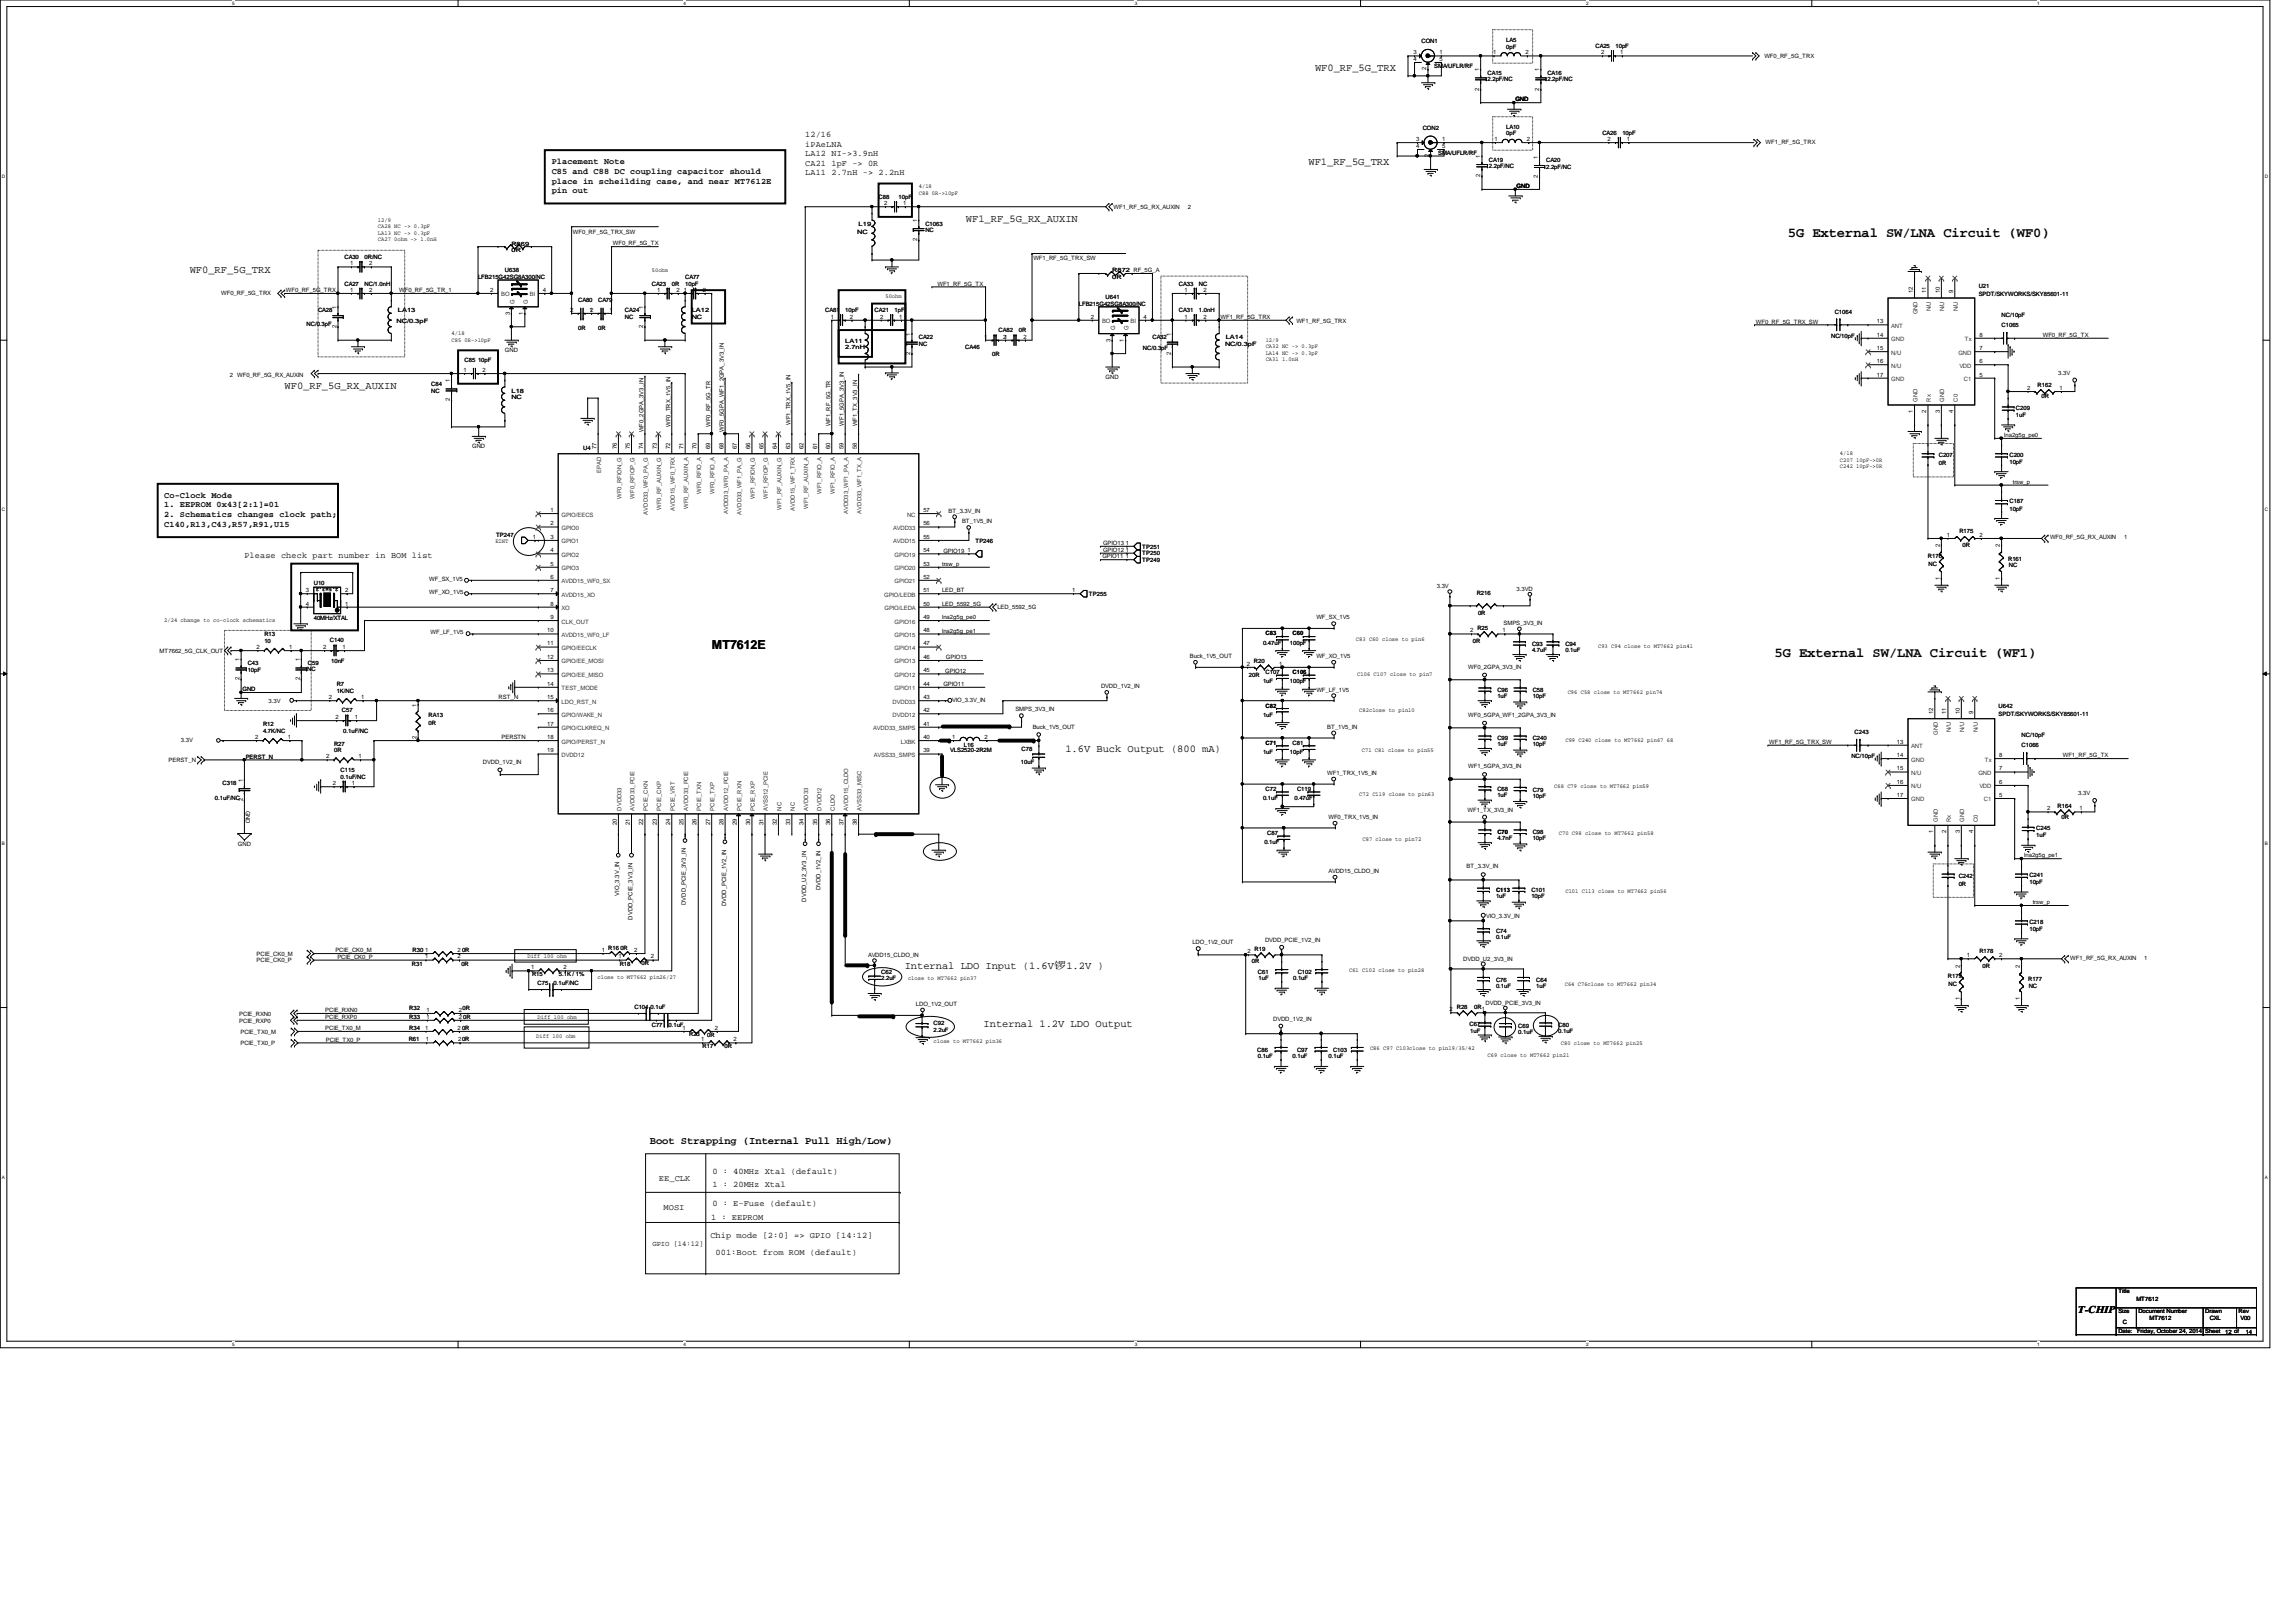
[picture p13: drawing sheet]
<svg xmlns="http://www.w3.org/2000/svg" width="297mm" height="210mm" viewBox="0 0 297 210" stroke-linecap="round" stroke-linejoin="round" font-family="sans-serif">
<defs><g id="words">
<g font-size="1.8">
<text x="231.3" y="30.6">5G External SW/LNA Circuit (WF0)</text>
<text x="229.6" y="85">5G External SW/LNA Circuit (WF1)</text>
</g>
<text font-size="1.6" x="92.1" y="84">MT7612E</text>
<g font-size="1.4">
<text x="170.1" y="9.2">WF0_RF_5G_TRX</text>
<text x="169.3" y="21.3">WF1_RF_5G_TRX</text>
<text x="125" y="28.7">WF1_RF_5G_RX_AUXIN</text>
<text x="24.6" y="35.4">WF0_RF_5G_TRX</text>
<text x="36.8" y="50.3">WF0_RF_5G_RX_AUXIN</text>
<text x="137.8" y="97.3">1.6V Buck Output (800 mA)</text>
<text x="117" y="125.4">Internal LDO Input (1.6V锣1.2V )</text>
<text x="127.3" y="132.8">Internal 1.2V LDO Output</text>
<text x="84.1" y="148.1">Boot Strapping (Internal Pull High/Low)</text>
<text x="268.9" y="170">T-CHIP</text>
</g>
<g font-size="1.1">
<text x="104.2" y="17.7">12/16</text>
<text x="71.4" y="21.2">Placement Note</text>
<text x="71.4" y="22.5">C85 and C88 DC coupling capacitor should</text>
<text x="71.4" y="23.7">place in scheilding case, and near MT7612E</text>
<text x="104.2" y="19">iPAeLNA</text>
<text x="104.2" y="20.2">LA12 NI-&gt;3.9nH</text>
<text x="104.2" y="21.4">CA21 1pF -&gt; 0R</text>
<text x="104.2" y="22.6">LA11 2.7nH -&gt; 2.2nH</text>
<text x="71.4" y="25">pin out</text>
<text x="21.2" y="64.4">Co-Clock Mode</text>
<text x="21.2" y="65.7">1. EEPROM 0x43[2:1]=01</text>
<text x="21.2" y="66.9">2. Schematics changes clock path;</text>
<text x="21.2" y="68.2">C140,R13,C43,R57,R91,U15</text>
<text x="31.6" y="72.2">Please check part number in BOM list</text>
<text x="85.3" y="152.8">EE_CLK</text>
<text x="92.2" y="152">0 : 40MHz Xtal (default)</text>
<text x="92.2" y="153.7">1 : 20MHz Xtal</text>
<text x="85.8" y="156.6">MOSI</text>
<text x="91.9" y="160.2">Chip mode [2:0] =&gt; GPIO [14:12]</text>
<text x="92" y="157.8">1 : EEPROM</text>
<text x="92.2" y="156.1">0 : E-Fuse (default)</text>
<text x="92.6" y="162.4">001:Boot from ROM (default)</text>
</g>
<text font-size=".9" x="84.4" y="161.2">GPIO [14:12]</text>
<g font-size=".8">
<text x="183.9" y="5.5">CON1</text>
<text x="194.9" y="5.5">LA5</text>
<text x="182.9" y="7">3</text>
<text x="182.9" y="7.9">4</text>
<text x="184.5" y="9.1" transform="rotate(-90 184.5 9.1)">2</text>
<text x="185.5" y="8.8">SMA/UFLR/RF</text>
<text x="186.2" y="7">1</text>
<text x="186.2" y="7.9">5</text>
<text x="191.3" y="11.7" transform="rotate(-90 191.3 11.7)">2</text>
<text x="191.3" y="9.2" transform="rotate(-90 191.3 9.2)">1</text>
<text x="192.4" y="9.7">CA15</text>
<text x="192.4" y="10.5">2.2pF/NC</text>
<text x="193.2" y="7">1</text>
<text x="194.9" y="6.3">0pF</text>
<text x="197.4" y="7">2</text>
<text x="199.1" y="11.7" transform="rotate(-90 199.1 11.7)">2</text>
<text x="199.1" y="9.2" transform="rotate(-90 199.1 9.2)">1</text>
<text x="200.2" y="9.7">CA16</text>
<text x="200.2" y="10.5">2.2pF/NC</text>
<text x="206.4" y="6.2">CA25</text>
<text x="207.1" y="7">2</text>
<text x="209" y="6.2">10pF</text>
<text x="209.6" y="7">1</text>
<text x="228.3" y="7.5">WF0_RF_5G_TRX</text>
<text x="184.1" y="16.8">CON2</text>
<text x="194.9" y="16.7">LA10</text>
<text x="194.9" y="17.5">0pF</text>
<text x="196" y="13.1">GND</text>
<text x="207.3" y="17.4">CA26</text>
<text x="209.9" y="17.4">10pF</text>
<text x="183.2" y="18.2">3</text>
<text x="183.2" y="19.1">4</text>
<text x="184.9" y="20.4" transform="rotate(-90 184.9 20.4)">2</text>
<text x="186.1" y="20.1">SMA/UFLR/RF</text>
<text x="186.6" y="18.2">1</text>
<text x="186.6" y="19.1">5</text>
<text x="191.5" y="22.9" transform="rotate(-90 191.5 22.9)">2</text>
<text x="191.5" y="20.4" transform="rotate(-90 191.5 20.4)">1</text>
<text x="192.6" y="20.9">CA19</text>
<text x="192.6" y="21.8">2.2pF/NC</text>
<text x="193.3" y="18.2">1</text>
<text x="197.5" y="18.2">2</text>
<text x="199" y="23" transform="rotate(-90 199 23)">2</text>
<text x="199" y="20.5" transform="rotate(-90 199 20.5)">1</text>
<text x="200" y="21">CA20</text>
<text x="200" y="21.8">2.2pF/NC</text>
<text x="208" y="18.2">2</text>
<text x="210.5" y="18.2">1</text>
<text x="228.4" y="18.7">WF1_RF_5G_TRX</text>
<text x="48.9" y="28.7">12/9</text>
<text x="48.9" y="29.5">CA28 NC -&gt; 0.3pF</text>
<text x="111.1" y="29.2">L19</text>
<text x="113.7" y="25.7">C88</text>
<text x="114.4" y="26.5">2</text>
<text x="116.2" y="25.7">10pF</text>
<text x="116.8" y="26.5">1</text>
<text x="118.7" y="28.7" transform="rotate(-90 118.7 28.7)">1</text>
<text x="118.9" y="24.4">4/18</text>
<text x="118.9" y="25.2">C88 0R-&gt;10pF</text>
<text x="119.7" y="29.2">C1063</text>
<text x="144.1" y="27.1">WF1_RF_5G_RX_AUXIN</text>
<text x="153.7" y="27.1">2</text>
<text x="196.2" y="24.3">GND</text>
<text x="44.6" y="33.5">CA30</text>
<text x="45.3" y="34.3">1</text>
<text x="47.2" y="33.5">0R/NC</text>
<text x="47.7" y="34.3">2</text>
<text x="48.9" y="30.4">LA13 NC -&gt; 0.3pF</text>
<text x="48.9" y="31.2">CA27 0ohm -&gt; 1.0nH</text>
<text x="65.3" y="35.3">U638</text>
<text x="66.2" y="31.8">R869</text>
<text x="66.2" y="32.6">0R</text>
<text x="74.1" y="30.2">WF0_RF_5G_TRX_SW</text>
<text x="79.3" y="31.7">WF0_RF_5G_TX</text>
<text x="84.3" y="35.2">50ohm</text>
<text x="110.9" y="30.2">NC</text>
<text x="118.7" y="31.2" transform="rotate(-90 118.7 31.2)">2</text>
<text x="119.7" y="30.1">NC</text>
<text x="133.7" y="33.7">WF1_RF_5G_TRX_SW</text>
<text x="143.9" y="35.3">R872 RF_5G_A</text>
<text x="28.6" y="38.2">WF0_RF_5G_TRX</text>
<text x="37" y="37.8">WF0_RF_5G_TRX</text>
<text x="41.1" y="40.4">CA28</text>
<text x="43.5" y="40" transform="rotate(-90 43.5 40)">1</text>
<text x="44.6" y="37">CA27</text>
<text x="45.3" y="37.8">1</text>
<text x="47.2" y="37">NC/1.0nH</text>
<text x="47.7" y="37.8">2</text>
<text x="51.3" y="41.7">NC/0.3pF</text>
<text x="51.5" y="40.4">LA13</text>
<text x="51.6" y="37.8">WF0_RF_5G_TR_1</text>
<text x="61.8" y="36.1">LFB215G42SG8A300/NC</text>
<text x="63.4" y="37.8">2</text>
<text x="66" y="40.7" transform="rotate(-90 66 40.7)">3</text>
<text x="67.7" y="40.7" transform="rotate(-90 67.7 40.7)">1</text>
<text x="70.2" y="37.8">4</text>
<text x="73.8" y="40.3">2</text>
<text x="74.8" y="39.1">CA80</text>
<text x="76.3" y="40.3">12</text>
<text x="77.4" y="39.1">CA79</text>
<text x="78.9" y="40.3">1</text>
<text x="80.9" y="40.4">CA24</text>
<text x="80.9" y="41.3">NC</text>
<text x="83.2" y="40" transform="rotate(-90 83.2 40)">1</text>
<text x="84.3" y="37">CA23</text>
<text x="85" y="37.8">1</text>
<text x="86.9" y="37">0R</text>
<text x="87.5" y="37.8">2</text>
<text x="88.5" y="37.8">1</text>
<text x="88.6" y="36.1">CA77</text>
<text x="88.6" y="37">10pF</text>
<text x="89.5" y="40.4">LA12</text>
<text x="89.5" y="41.3">NC</text>
<text x="90.9" y="37.8">2</text>
<text x="106.8" y="40.4">CA81</text>
<text x="107.5" y="41.2">1</text>
<text x="109.3" y="40.4">10pF</text>
<text x="109.9" y="41.2">2</text>
<text x="113.2" y="40.4">CA21</text>
<text x="113.9" y="41.2">2</text>
<text x="114.6" y="38.6">50ohm</text>
<text x="115.7" y="40.4">1pF</text>
<text x="116.3" y="41.2">1</text>
<text x="121.3" y="37">WF1_RF_5G_TX</text>
<text x="139.6" y="39.6">LFB215G42SG8A300/NC</text>
<text x="141.1" y="41.2">2</text>
<text x="143" y="38.7">U641</text>
<text x="143.9" y="36.1">0R</text>
<text x="148" y="41.2">4</text>
<text x="152.5" y="37">CA33</text>
<text x="152.5" y="40.4">CA31</text>
<text x="153.2" y="37.8">1</text>
<text x="153.2" y="41.2">1</text>
<text x="155.1" y="37">NC</text>
<text x="155.1" y="40.4">1.0nH</text>
<text x="155.7" y="37.8">2</text>
<text x="155.7" y="41.2">2</text>
<text x="157.9" y="41.3">WF1_RF_5G_TRX</text>
<text x="167.7" y="41.8">WF1_RF_5G_TRX</text>
<text x="227.2" y="41.9">WF0_RF_5G_TRX_SW</text>
<text x="237.4" y="40.6">C1064</text>
<text x="242.8" y="41.8">13</text>
<text x="247.5" y="38" transform="rotate(-90 247.5 38)">12</text>
<text x="249.2" y="38" transform="rotate(-90 249.2 38)">11</text>
<text x="250.9" y="38" transform="rotate(-90 250.9 38)">10</text>
<text x="252.7" y="38" transform="rotate(-90 252.7 38)">9</text>
<text x="256" y="37.3">U21</text>
<text x="256" y="38.3">SPDT/SKYWORKS/SKY85601-11</text>
<text x="258.9" y="41">NC/10pF</text>
<text x="39.7" y="42.2">NC/0.3pF</text>
<text x="43.5" y="42.5" transform="rotate(-90 43.5 42.5)">2</text>
<text x="58.4" y="43.3">4/18</text>
<text x="58.4" y="44.2">C85 0R-&gt;10pF</text>
<text x="60.1" y="46.9">C85 10pF</text>
<text x="65.3" y="45.6">GND</text>
<text x="74.8" y="42.7">0R</text>
<text x="77.4" y="42.7">0R</text>
<text x="83.2" y="42.5" transform="rotate(-90 83.2 42.5)">2</text>
<text x="109.3" y="44.3">LA11</text>
<text x="109.3" y="45.2">2.7nH</text>
<text x="117.8" y="45.9" transform="rotate(-90 117.8 45.9)">2</text>
<text x="117.8" y="43.4" transform="rotate(-90 117.8 43.4)">1</text>
<text x="118.9" y="43.9">CA22</text>
<text x="118.9" y="44.7">NC</text>
<text x="124.9" y="45.2">CA46</text>
<text x="127.3" y="43.8">1</text>
<text x="128.4" y="46.1">0R</text>
<text x="129.2" y="43">CA82</text>
<text x="129.8" y="43.8">21</text>
<text x="131.8" y="43">0R</text>
<text x="132.4" y="43.8">2</text>
<text x="143.7" y="44.2" transform="rotate(-90 143.7 44.2)">3</text>
<text x="145.4" y="44.2" transform="rotate(-90 145.4 44.2)">1</text>
<text x="147.9" y="45.3">NC/0.3pF</text>
<text x="149.1" y="43.9">CA32</text>
<text x="151.5" y="45.9" transform="rotate(-90 151.5 45.9)">2</text>
<text x="151.5" y="43.4" transform="rotate(-90 151.5 43.4)">1</text>
<text x="158.5" y="44.7">NC/0.3pF</text>
<text x="158.6" y="43.9">LA14</text>
<text x="163.7" y="44.2">12/9</text>
<text x="163.7" y="45.1">CA32 NC -&gt; 0.3pF</text>
<text x="163.7" y="45.9">LA14 NC -&gt; 0.3pF</text>
<text x="163.7" y="46.8">CA31 1.0nH</text>
<text x="236.9" y="43.7">NC/10pF</text>
<text x="242.8" y="43.6">14</text>
<text x="242.8" y="45.3">15</text>
<text x="242.8" y="47">16</text>
<text x="256.1" y="43.6">8</text>
<text x="256.1" y="45.3">7</text>
<text x="256.1" y="47">6</text>
<text x="258.9" y="42.3">C1065</text>
<text x="264.3" y="43.6">WF0_RF_5G_TX</text>
<text x="29.7" y="48.8">2</text>
<text x="30.7" y="48.8">WF0_RF_5G_RX_AUXIN</text>
<text x="55.8" y="49.9">C84</text>
<text x="55.8" y="50.8">NC</text>
<text x="58.2" y="51.9" transform="rotate(-90 58.2 51.9)">2</text>
<text x="58.2" y="49.5" transform="rotate(-90 58.2 49.5)">1</text>
<text x="60" y="48.1">1</text>
<text x="62.4" y="48.1">2</text>
<text x="66.2" y="50.8">L18</text>
<text x="66.2" y="51.6">NC</text>
<text x="143" y="49.1">GND</text>
<text x="242.8" y="48.7">17</text>
<text x="247.5" y="53.4" transform="rotate(-90 247.5 53.4)">1</text>
<text x="249.2" y="53.4" transform="rotate(-90 249.2 53.4)">2</text>
<text x="250.9" y="53.4" transform="rotate(-90 250.9 53.4)">3</text>
<text x="252.7" y="53.4" transform="rotate(-90 252.7 53.4)">4</text>
<text x="256.1" y="48.7">5</text>
<text x="260.8" y="53">C209</text>
<text x="260.8" y="54">1uF</text>
<text x="262.3" y="50.5">2</text>
<text x="263.6" y="50.1">R162</text>
<text x="264.1" y="51.6">0R</text>
<text x="266.3" y="48.5">3.3V</text>
<text x="266.4" y="50.5">1</text>
<text x="61.1" y="58">GND</text>
<text x="75.4" y="58.2">U4</text>
<text x="77.2" y="58.1" transform="rotate(-90 77.2 58.1)">77</text>
<text x="79.8" y="58.1" transform="rotate(-90 79.8 58.1)">76</text>
<text x="81.5" y="58.1" transform="rotate(-90 81.5 58.1)">75</text>
<text x="83.2" y="58.1" transform="rotate(-90 83.2 58.1)">74</text>
<text x="83.3" y="56" transform="rotate(-90 83.3 56)">WF0_2GPA_3V3_IN</text>
<text x="85" y="58.1" transform="rotate(-90 85 58.1)">73</text>
<text x="86.7" y="58.1" transform="rotate(-90 86.7 58.1)">72</text>
<text x="86.7" y="55.2" transform="rotate(-90 86.7 55.2)">WF0_TRX_1V5_IN</text>
<text x="88.4" y="58.1" transform="rotate(-90 88.4 58.1)">71</text>
<text x="90.1" y="58.1" transform="rotate(-90 90.1 58.1)">70</text>
<text x="91.9" y="58.1" transform="rotate(-90 91.9 58.1)">69</text>
<text x="91.9" y="55.2" transform="rotate(-90 91.9 55.2)">WF0_RF_5G_TR</text>
<text x="93.6" y="58.1" transform="rotate(-90 93.6 58.1)">68</text>
<text x="93.6" y="55.9" transform="rotate(-90 93.6 55.9)">WF0_5GPA_WF1_2GPA_3V3_IN</text>
<text x="95.3" y="58.1" transform="rotate(-90 95.3 58.1)">67</text>
<text x="97.1" y="58.1" transform="rotate(-90 97.1 58.1)">66</text>
<text x="98.8" y="58.1" transform="rotate(-90 98.8 58.1)">65</text>
<text x="100.5" y="58.1" transform="rotate(-90 100.5 58.1)">64</text>
<text x="102.2" y="58.1" transform="rotate(-90 102.2 58.1)">63</text>
<text x="102.3" y="55" transform="rotate(-90 102.3 55)">WF1_TRX_1V5_IN</text>
<text x="104" y="58.1" transform="rotate(-90 104 58.1)">62</text>
<text x="105.7" y="58.1" transform="rotate(-90 105.7 58.1)">61</text>
<text x="107.4" y="58.1" transform="rotate(-90 107.4 58.1)">60</text>
<text x="107.4" y="55.2" transform="rotate(-90 107.4 55.2)">WF1_RF_5G_TR</text>
<text x="109.1" y="58.1" transform="rotate(-90 109.1 58.1)">59</text>
<text x="109.2" y="55.1" transform="rotate(-90 109.2 55.1)">WF1_5GPA_3V3_IN</text>
<text x="110.9" y="58.1" transform="rotate(-90 110.9 58.1)">58</text>
<text x="110.9" y="55.2" transform="rotate(-90 110.9 55.2)">WF1_TX_3V3_IN</text>
<text x="238" y="58.9">4/18</text>
<text x="238" y="59.8">C207 10pF-&gt;0R</text>
<text x="250.8" y="59.2">C207</text>
<text x="259.3" y="56.6">lna2g5g_pe0</text>
<text x="260" y="59.1">C200</text>
<text x="238" y="60.6">C242 10pF-&gt;0R</text>
<text x="250.8" y="60.2">0R</text>
<text x="260" y="60">10pF</text>
<text x="260" y="65.1">C187</text>
<text x="260.4" y="62.6">trsw_p</text>
<text x="64.1" y="70.3">EINT</text>
<text x="64.2" y="69.5">TP247</text>
<text x="68.9" y="69.7">1</text>
<text x="71.2" y="71.5">4</text>
<text x="71.2" y="66.3">1</text>
<text x="71.2" y="69.7">3</text>
<text x="71.2" y="68">2</text>
<text x="119.5" y="66.3">57</text>
<text x="119.5" y="69.7">55</text>
<text x="119.5" y="68">56</text>
<text x="119.5" y="71.5">54</text>
<text x="122" y="71.5">GPIO19</text>
<text x="122.7" y="66.3">BT_3.3V_IN</text>
<text x="124.5" y="67.7">BT_1V5_IN</text>
<text x="125.2" y="71.5">1</text>
<text x="126.2" y="70.2">TP246</text>
<text x="142.7" y="71.4">GPIO12</text>
<text x="142.7" y="70.5">GPIO13</text>
<text x="145.7" y="70.5">1</text>
<text x="145.7" y="71.4">1</text>
<text x="147.8" y="71">TP251</text>
<text x="147.8" y="71.9">TP250</text>
<text x="250.9" y="70.8" transform="rotate(-90 250.9 70.8)">2</text>
<text x="251.9" y="69.5">1</text>
<text x="253.5" y="68.9">R175</text>
<text x="253.9" y="70.8">0R</text>
<text x="256.1" y="69.5">2</text>
<text x="258.7" y="70.8" transform="rotate(-90 258.7 70.8)">2</text>
<text x="260" y="66.1">10pF</text>
<text x="265.2" y="69.8">WF0_RF_5G_RX_AUXIN</text>
<text x="274.8" y="69.8">1</text>
<text x="39.6" y="76.6">3</text>
<text x="40.6" y="75.6">U10</text>
<text x="44.7" y="76.6">2</text>
<text x="55.5" y="75.1">WF_SX_1V5</text>
<text x="55.5" y="76.9">WF_XO_1V5</text>
<text x="71.2" y="74.9">6</text>
<text x="71.2" y="76.6">7</text>
<text x="71.2" y="73.2">5</text>
<text x="119.5" y="73.2">53</text>
<text x="119.5" y="74.9">52</text>
<text x="119.5" y="76.6">51</text>
<text x="121.9" y="76.7">LED_BT</text>
<text x="121.9" y="73.2">trsw_p</text>
<text x="138.7" y="76.6">1</text>
<text x="140.9" y="77.1">TP255</text>
<text x="142.6" y="72.3">GPIO11</text>
<text x="145.7" y="72.2">1</text>
<text x="147.8" y="72.7">TP249</text>
<text x="185.9" y="76.1">3.3V</text>
<text x="191" y="77">R216</text>
<text x="196.2" y="76.5">3.3VD</text>
<text x="249.4" y="72.2">R176</text>
<text x="249.5" y="73.2">NC</text>
<text x="250.9" y="75" transform="rotate(-90 250.9 75)">1</text>
<text x="258.7" y="75" transform="rotate(-90 258.7 75)">1</text>
<text x="259.8" y="72.6">R161</text>
<text x="259.9" y="73.4">NC</text>
<text x="21.2" y="80.5">2/24 change to co-clock schematics</text>
<text x="33.2" y="84">2</text>
<text x="34.2" y="82.3">R13</text>
<text x="34.2" y="83.2">10</text>
<text x="37.4" y="84">1</text>
<text x="39.6" y="78.4">4</text>
<text x="40.6" y="80.2">40MHz/XTAL</text>
<text x="41.8" y="84">2</text>
<text x="42.7" y="83.1">C140</text>
<text x="44.3" y="84">1</text>
<text x="44.7" y="78.4">1</text>
<text x="55.7" y="82">WF_LF_1V5</text>
<text x="70.8" y="81.8">10</text>
<text x="70.8" y="83.5">11</text>
<text x="71.2" y="78.4">8</text>
<text x="71.2" y="80.1">9</text>
<text x="119.5" y="78.4">50</text>
<text x="119.5" y="83.5">47</text>
<text x="119.5" y="81.8">48</text>
<text x="119.5" y="80.1">49</text>
<text x="121.9" y="80.1">lna2g5g_pe0</text>
<text x="121.9" y="81.9">lna2g5g_pe1</text>
<text x="121.9" y="78.4">LED_5592_5G</text>
<text x="129" y="78.9">LED_5592_5G</text>
<text x="163.4" y="83.4">0.47uF</text>
<text x="163.7" y="82.2">C83</text>
<text x="166.9" y="83.4">100pF</text>
<text x="167.2" y="82.2">C60</text>
<text x="170.3" y="80.1">WF_SX_1V5</text>
<text x="175.4" y="82.9">C83 C60 close to pin6</text>
<text x="190.2" y="81.8">2</text>
<text x="190.5" y="83.3">0R</text>
<text x="191.1" y="81.5">R25</text>
<text x="191.2" y="79.6">0R</text>
<text x="194.4" y="81.8">1</text>
<text x="194.5" y="80.9">SMPS_3V3_IN</text>
<text x="198.2" y="83.6">C93</text>
<text x="202.5" y="83.6">C94</text>
<text x="206.8" y="83.9">C93 C94 close to MT7662 pin41</text>
<text x="20.7" y="84.5">MT7662_5G_CLK_OUT</text>
<text x="31" y="88.1" transform="rotate(-90 31 88.1)">2</text>
<text x="31" y="85.6" transform="rotate(-90 31 85.6)">1</text>
<text x="31.4" y="89.5">GND</text>
<text x="32" y="86">C43</text>
<text x="32" y="86.9">10pF</text>
<text x="38.8" y="88.1" transform="rotate(-90 38.8 88.1)">2</text>
<text x="38.8" y="85.6" transform="rotate(-90 38.8 85.6)">1</text>
<text x="39.7" y="86.8">NC</text>
<text x="39.8" y="86">C59</text>
<text x="42.8" y="85.8">10nF</text>
<text x="43.6" y="88.8">R7</text>
<text x="43.6" y="89.7">1K/NC</text>
<text x="70.8" y="85.3">12</text>
<text x="70.8" y="87">13</text>
<text x="70.8" y="88.7">14</text>
<text x="119.5" y="88.7">44</text>
<text x="119.5" y="87">45</text>
<text x="119.5" y="85.3">46</text>
<text x="122" y="88.8">GPIO11</text>
<text x="122.3" y="87">GPIO12</text>
<text x="122.4" y="85.3">GPIO13</text>
<text x="142.4" y="89.1">DVDD_1V2_IN</text>
<text x="153.9" y="85.2">Buck_1V5_OUT</text>
<text x="161.3" y="86.1">2</text>
<text x="161.6" y="87.6">20R</text>
<text x="162.2" y="85.9">R20</text>
<text x="163.4" y="88.4">1uF</text>
<text x="163.7" y="87.2">C107</text>
<text x="165.5" y="86.1">1</text>
<text x="166.9" y="88.4">100pF</text>
<text x="167.2" y="87.2">C106</text>
<text x="170.3" y="85.2">WF_XO_1V5</text>
<text x="170.3" y="89.5">WF_LF_1V5</text>
<text x="175.6" y="87.5">C106 C107 close to pin7</text>
<text x="189.9" y="86.5">WF0_2GPA_3V3_IN</text>
<text x="193.7" y="89.6">C96</text>
<text x="198.2" y="84.4">4.7uF</text>
<text x="198.3" y="89.6">C58</text>
<text x="202.5" y="84.4">0.1uF</text>
<text x="202.8" y="89.8">C96 C58 close to MT7662 pin74</text>
<text x="33" y="95.6">2</text>
<text x="34" y="94">R12</text>
<text x="34" y="94.8">4.7K/NC</text>
<text x="34.8" y="90.9">3.3V</text>
<text x="37.3" y="95.6">1</text>
<text x="42.5" y="90.5">2</text>
<text x="43.4" y="93">2</text>
<text x="44.2" y="92.2">C57</text>
<text x="44.4" y="94.8">0.1uF/NC</text>
<text x="45.9" y="93">1</text>
<text x="46.7" y="90.5">1</text>
<text x="53.9" y="95.6" transform="rotate(-90 53.9 95.6)">2</text>
<text x="53.9" y="91.4" transform="rotate(-90 53.9 91.4)">1</text>
<text x="55.5" y="92.8">RA13</text>
<text x="55.5" y="93.8">0R</text>
<text x="64.5" y="90.5">RST_N</text>
<text x="64.9" y="95.7">PERSTN</text>
<text x="70.8" y="90.5">15</text>
<text x="70.8" y="93.9">17</text>
<text x="70.8" y="95.6">18</text>
<text x="70.8" y="92.2">16</text>
<text x="119.5" y="92.2">42</text>
<text x="119.5" y="90.5">43</text>
<text x="119.5" y="95.6">40</text>
<text x="119.5" y="93.9">41</text>
<text x="123.2" y="90.8">VIO_3.3V_IN</text>
<text x="123.2" y="95.6">1</text>
<text x="127.4" y="95.6">2</text>
<text x="131.4" y="92.1">SMPS_3V3_IN</text>
<text x="133.6" y="94.3">Buck_1V5_OUT</text>
<text x="163.4" y="92.8">1uF</text>
<text x="163.7" y="91.6">C82</text>
<text x="171.7" y="94.3">BT_1V5_IN</text>
<text x="175.8" y="92.2">C82close to pin10</text>
<text x="189.9" y="92.8">WF0_5GPA_WF1_2GPA_3V3_IN</text>
<text x="193.7" y="90.3">1uF</text>
<text x="193.7" y="95.8">C99</text>
<text x="198.3" y="90.3">10pF</text>
<text x="198.3" y="95.8">C240</text>
<text x="239.9" y="95">C243</text>
<text x="250.1" y="92.4" transform="rotate(-90 250.1 92.4)">12</text>
<text x="251.8" y="92.4" transform="rotate(-90 251.8 92.4)">11</text>
<text x="253.5" y="92.4" transform="rotate(-90 253.5 92.4)">10</text>
<text x="255.3" y="92.4" transform="rotate(-90 255.3 92.4)">9</text>
<text x="258.6" y="91.7">U642</text>
<text x="258.6" y="92.7">SPDT/SKYWORKS/SKY85601-11</text>
<text x="261.5" y="95.4">NC/10pF</text>
<text x="21.8" y="98.6">PERST_N</text>
<text x="23.4" y="96.1">3.3V</text>
<text x="28.8" y="101.6">C318</text>
<text x="31.4" y="101.2" transform="rotate(-90 31.4 101.2)">1</text>
<text x="31.8" y="98.2">PERST_N</text>
<text x="42.2" y="98.1">2</text>
<text x="43" y="101.6">2</text>
<text x="43.2" y="96.5">R27</text>
<text x="43.2" y="97.3">0R</text>
<text x="44.1" y="99.9">C115</text>
<text x="44.1" y="100.8">0.1uF/NC</text>
<text x="45.5" y="101.6">1</text>
<text x="46.4" y="98.1">1</text>
<text x="62.5" y="98.9">DVDD_1V2_IN</text>
<text x="70.8" y="97.4">19</text>
<text x="119.5" y="97.4">39</text>
<text x="122.9" y="97.3">VLS2520-2R2M</text>
<text x="124.7" y="96.6">L16</text>
<text x="132.1" y="98.9">10uF</text>
<text x="132.2" y="97.2">C78</text>
<text x="163.4" y="97.6">1uF</text>
<text x="163.7" y="96.4">C71</text>
<text x="166.9" y="97.6">10pF</text>
<text x="167.2" y="96.4">C81</text>
<text x="171.7" y="100.3">WF1_TRX_1V5_IN</text>
<text x="176.2" y="97.3">C71 C81 close to pin55</text>
<text x="189.9" y="99.4">WF1_5GPA_3V3_IN</text>
<text x="193.7" y="96.6">1uF</text>
<text x="198.3" y="96.6">10pF</text>
<text x="202.5" y="96.1">C99 C240 close to MT7662 pin67 68</text>
<text x="228.9" y="96.3">WF1_RF_5G_TRX_SW</text>
<text x="239.5" y="98.1">NC/10pF</text>
<text x="245.4" y="96.2">13</text>
<text x="245.4" y="98">14</text>
<text x="245.4" y="99.7">15</text>
<text x="245.4" y="101.4">16</text>
<text x="258.7" y="98">8</text>
<text x="258.7" y="99.7">7</text>
<text x="258.7" y="101.4">6</text>
<text x="261.5" y="96.7">C1066</text>
<text x="266.9" y="98">WF1_RF_5G_TX</text>
<text x="27.8" y="103.5">0.1uF/NC</text>
<text x="31.4" y="103.7" transform="rotate(-90 31.4 103.7)">2</text>
<text x="31.8" y="104.9" transform="rotate(90 31.8 104.9)">GND</text>
<text x="79.8" y="106.8" transform="rotate(-90 79.8 106.8)">20</text>
<text x="81.5" y="106.8" transform="rotate(-90 81.5 106.8)">21</text>
<text x="83.2" y="106.8" transform="rotate(-90 83.2 106.8)">22</text>
<text x="85" y="106.8" transform="rotate(-90 85 106.8)">23</text>
<text x="86.7" y="106.8" transform="rotate(-90 86.7 106.8)">24</text>
<text x="88.4" y="106.8" transform="rotate(-90 88.4 106.8)">25</text>
<text x="90.1" y="106.8" transform="rotate(-90 90.1 106.8)">26</text>
<text x="91.9" y="106.8" transform="rotate(-90 91.9 106.8)">27</text>
<text x="93.6" y="106.8" transform="rotate(-90 93.6 106.8)">28</text>
<text x="95.3" y="106.8" transform="rotate(-90 95.3 106.8)">29</text>
<text x="97.1" y="106.8" transform="rotate(-90 97.1 106.8)">30</text>
<text x="98.8" y="106.8" transform="rotate(-90 98.8 106.8)">31</text>
<text x="100.5" y="106.8" transform="rotate(-90 100.5 106.8)">32</text>
<text x="102.2" y="106.8" transform="rotate(-90 102.2 106.8)">33</text>
<text x="104" y="106.8" transform="rotate(-90 104 106.8)">34</text>
<text x="105.7" y="106.8" transform="rotate(-90 105.7 106.8)">35</text>
<text x="107.4" y="106.8" transform="rotate(-90 107.4 106.8)">36</text>
<text x="109.1" y="106.8" transform="rotate(-90 109.1 106.8)">37</text>
<text x="110.9" y="106.8" transform="rotate(-90 110.9 106.8)">38</text>
<text x="163.4" y="103.5">0.1uF</text>
<text x="163.7" y="102.4">C72</text>
<text x="167.5" y="103.5">0.47uF</text>
<text x="167.8" y="102.4">C119</text>
<text x="171.9" y="106">WF0_TRX_1V5_IN</text>
<text x="175.8" y="103">C72 C119 close to pin63</text>
<text x="189.9" y="105.1">WF1_TX_3V3_IN</text>
<text x="193.7" y="102.4">C68</text>
<text x="193.7" y="103.1">1uF</text>
<text x="193.7" y="107.9">C70</text>
<text x="198.3" y="102.4">C79</text>
<text x="198.3" y="103.2">10pF</text>
<text x="198.3" y="107.9">C98</text>
<text x="201.1" y="102">C68 C79 close to MT7662 pin59</text>
<text x="245.4" y="103.1">17</text>
<text x="250.1" y="107.8" transform="rotate(-90 250.1 107.8)">1</text>
<text x="251.8" y="107.8" transform="rotate(-90 251.8 107.8)">2</text>
<text x="253.5" y="107.8" transform="rotate(-90 253.5 107.8)">3</text>
<text x="255.3" y="107.8" transform="rotate(-90 255.3 107.8)">4</text>
<text x="258.7" y="103.1">5</text>
<text x="263.4" y="107.4">C245</text>
<text x="264.8" y="104.9">2</text>
<text x="266.2" y="104.5">R164</text>
<text x="266.7" y="106">0R</text>
<text x="268.9" y="102.9">3.3V</text>
<text x="269" y="104.9">1</text>
<text x="30.8" y="109.4">GND</text>
<text x="163.6" y="109.3">0.1uF</text>
<text x="164" y="108">C87</text>
<text x="171.9" y="113">AVDD15_CLDO_IN</text>
<text x="176.3" y="108.8">C87 close to pin72</text>
<text x="189.7" y="112.4">BT_3.3V_IN</text>
<text x="193.7" y="108.8">4.7nF</text>
<text x="198.3" y="108.8">10pF</text>
<text x="201.7" y="108.1">C70 C98 close to MT7662 pin58</text>
<text x="253.4" y="113.6">C242</text>
<text x="261.9" y="111">lna2g5g_pe1</text>
<text x="262.5" y="113.5">C241</text>
<text x="263.4" y="108.4">1uF</text>
<text x="80.1" y="116" transform="rotate(-90 80.1 116)">VIO_3.3V_IN</text>
<text x="81.8" y="119" transform="rotate(-90 81.8 119)">DVDD_PCIE_3V3_IN</text>
<text x="88.7" y="117.1" transform="rotate(-90 88.7 117.1)">DVDD_PCIE_3V3_IN</text>
<text x="93.9" y="117.3" transform="rotate(-90 93.9 117.3)">DVDD_PCIE_1V2_IN</text>
<text x="104.3" y="116.7" transform="rotate(-90 104.3 116.7)">DVDD_U2_3V3_IN</text>
<text x="106.2" y="115.2" transform="rotate(-90 106.2 115.2)">DVDD_1V2_IN</text>
<text x="192.3" y="118.7">VIO_3.3V_IN</text>
<text x="193.5" y="115.5">C113</text>
<text x="193.5" y="116.2">1uF</text>
<text x="198.1" y="115.5">C101</text>
<text x="198.1" y="116.2">10pF</text>
<text x="202.5" y="115.6">C101 C113 close to MT7662 pin56</text>
<text x="253.4" y="114.6">0R</text>
<text x="262.5" y="119.5">C218</text>
<text x="262.5" y="114.4">10pF</text>
<text x="263" y="117">trsw_p</text>
<text x="33.2" y="124.5">PCIE_CK0_P</text>
<text x="33.2" y="123.7">PCIE_CK0_M</text>
<text x="43.4" y="123.2">PCIE_CK0_M</text>
<text x="43.6" y="124.1">PCIE_CK0_P</text>
<text x="53.3" y="125.1">R31</text>
<text x="53.4" y="123.2">R30</text>
<text x="55" y="124">1</text>
<text x="55" y="123.2">1</text>
<text x="59.2" y="124">2</text>
<text x="59.2" y="123.2">2</text>
<text x="59.7" y="125.1">0R</text>
<text x="59.8" y="123.2">0R</text>
<text x="68.2" y="124">Diff 100 ohm</text>
<text x="68.7" y="125.4">1</text>
<text x="72.9" y="125.4">2</text>
<text x="77.8" y="123.2">1</text>
<text x="78.7" y="122.9">R16 0R</text>
<text x="80" y="124">1</text>
<text x="80.2" y="125">R18</text>
<text x="82" y="123.2">2</text>
<text x="83" y="124.9">0R</text>
<text x="84.2" y="124">2</text>
<text x="112.3" y="123.8">AVDD15_CLDO_IN</text>
<text x="154.3" y="122.2">LDO_1V2_OUT</text>
<text x="161.4" y="123.4">2</text>
<text x="162" y="124.6">0R</text>
<text x="162.3" y="123.1">R19</text>
<text x="163.7" y="122">DVDD_PCIE_1V2_IN</text>
<text x="165.6" y="123.4">1</text>
<text x="174.5" y="125.8">C61 C102 close to pin28</text>
<text x="189.3" y="124.4">DVDD_U2_3V3_IN</text>
<text x="193.5" y="120.7">C74</text>
<text x="193.5" y="121.5">0.1uF</text>
<text x="253.5" y="125.2" transform="rotate(-90 253.5 125.2)">2</text>
<text x="254.5" y="123.9">1</text>
<text x="256.1" y="123.3">R178</text>
<text x="256.5" y="125.2">0R</text>
<text x="258.7" y="123.9">2</text>
<text x="261.3" y="125.2" transform="rotate(-90 261.3 125.2)">2</text>
<text x="262.5" y="120.5">10pF</text>
<text x="267.8" y="124.2">WF1_RF_5G_RX_AUXIN</text>
<text x="277.4" y="124.2">1</text>
<text x="30.9" y="131.5">PCIE_RXN0</text>
<text x="42.1" y="131">PCIE_RXN0</text>
<text x="42.1" y="131.9">PCIE_RXP0</text>
<text x="53" y="130.7">R32</text>
<text x="53" y="131.9">R33</text>
<text x="55.2" y="130.9">1</text>
<text x="55.2" y="131.8">1</text>
<text x="59.3" y="130.9">2</text>
<text x="59.3" y="131.8">2</text>
<text x="59.9" y="130.7">0R</text>
<text x="59.9" y="131.9">0R</text>
<text x="68.8" y="126.4">R15</text>
<text x="69.6" y="131.9">Diff 100 ohm</text>
<text x="69.6" y="127.5">C75</text>
<text x="71.6" y="127.5">0.1uF/NC</text>
<text x="72.3" y="126.4">5.1K / 1%</text>
<text x="77.3" y="126.7">close to MT7662 pin26/27</text>
<text x="82.1" y="130.6">C104 0.1uF</text>
<text x="114" y="126">C62</text>
<text x="114" y="126.9">2.2uF</text>
<text x="117.5" y="126.9">close to MT7662 pin37</text>
<text x="118.5" y="130.2">LDO_1V2_OUT</text>
<text x="162.7" y="126">C61</text>
<text x="162.8" y="126.8">1uF</text>
<text x="167.3" y="126.8">0.1uF</text>
<text x="167.9" y="126">C102</text>
<text x="187.5" y="130.9">2</text>
<text x="188.5" y="130.6">R28</text>
<text x="190.7" y="130.5">0R</text>
<text x="191.7" y="130.9">1</text>
<text x="192.2" y="130.1">DVDD_PCIE_3V3_IN</text>
<text x="193.5" y="127">C76</text>
<text x="193.5" y="127.8">0.1uF</text>
<text x="198.8" y="127">C64</text>
<text x="198.8" y="127.8">1uF</text>
<text x="202.4" y="127.6">C64 C76close to MT7662 pin34</text>
<text x="252" y="126.6">R179</text>
<text x="252.1" y="127.6">NC</text>
<text x="253.5" y="129.4" transform="rotate(-90 253.5 129.4)">1</text>
<text x="261.3" y="129.4" transform="rotate(-90 261.3 129.4)">1</text>
<text x="262.4" y="127">R177</text>
<text x="262.5" y="127.8">NC</text>
<text x="30.9" y="132.4">PCIE_RXP0</text>
<text x="31.1" y="133.8">PCIE_TX0_M</text>
<text x="31.1" y="135.3">PCIE_TX0_P</text>
<text x="42.1" y="133.3">PCIE_TX0_M</text>
<text x="42.2" y="134.8">PCIE_TX0_P</text>
<text x="52.9" y="134.7">R61</text>
<text x="53" y="133.3">R34</text>
<text x="55" y="133.3">1</text>
<text x="55.1" y="134.7">1</text>
<text x="59.2" y="133.3">2</text>
<text x="59.3" y="134.7">20R</text>
<text x="59.8" y="133.3">0R</text>
<text x="69.4" y="134.3">Diff 100 ohm</text>
<text x="84.3" y="132.8">C77</text>
<text x="86.5" y="132.8">0.1uF</text>
<text x="88.3" y="133.3">1</text>
<text x="89.2" y="134.1">R23</text>
<text x="90.7" y="134.7">1</text>
<text x="90.9" y="135.7">R17</text>
<text x="91.5" y="134.2">0R</text>
<text x="92.5" y="133.3">2</text>
<text x="93.7" y="135.6">0R</text>
<text x="94.9" y="134.7">2</text>
<text x="120.8" y="132.6">C92</text>
<text x="120.8" y="133.6">2.2uF</text>
<text x="120.8" y="135">close to MT7662 pin36</text>
<text x="162.6" y="136.1">C86</text>
<text x="162.7" y="136.9">0.1uF</text>
<text x="164.7" y="132.1">DVDD_1V2_IN</text>
<text x="167.2" y="136.9">0.1uF</text>
<text x="167.8" y="136.1">C97</text>
<text x="171.9" y="136.9">0.1uF</text>
<text x="172.5" y="136.1">C103</text>
<text x="177.2" y="135.9">C86 C97 C103close to pin19/35/42</text>
<text x="190.1" y="132.8">C67</text>
<text x="190.2" y="133.7">1uF</text>
<text x="192.4" y="136.8">C69 close to MT7662 pin21</text>
<text x="196.4" y="133">C69</text>
<text x="196.4" y="133.8">0.1uF</text>
<text x="201.6" y="132.9">C80</text>
<text x="201.6" y="133.7">0.1uF</text>
<text x="201.9" y="135.3">C80 close to MT7662 pin25</text>
<text x="274.1" y="167.4">Title</text>
<text x="274.1" y="170">Size</text>
<text x="274.1" y="172.6">Date:</text>
<text x="274.7" y="171.3">C</text>
<text x="276.4" y="168.3">MT7612</text>
<text x="276.5" y="172.6">Friday, October 24, 2014</text>
<text x="276.6" y="170">Document Number</text>
<text x="278.1" y="170.8">MT7612</text>
<text x="285.3" y="172.6">Sheet</text>
<text x="285.3" y="170">Drawn</text>
<text x="285.9" y="170.8">CXL</text>
<text x="287.9" y="172.6">12 of</text>
<text x="289.6" y="170">Rev</text>
<text x="289.9" y="170.8">V00</text>
<text x="290.5" y="172.6">14</text>
</g>
<g font-size=".8" fill="#333">
<text x="64.9" y="38.4">BO</text>
<text x="66.5" y="39.3" transform="rotate(-90 66.5 39.3)">G</text>
<text x="68.3" y="39.3" transform="rotate(-90 68.3 39.3)">G</text>
<text x="68.5" y="38.4">BI</text>
<text x="142.6" y="41.8">BO</text>
<text x="146.3" y="41.8">BI</text>
<text x="248.1" y="40.7" transform="rotate(-90 248.1 40.7)">GND</text>
<text x="249.8" y="40.3" transform="rotate(-90 249.8 40.3)">N/U</text>
<text x="251.5" y="40.3" transform="rotate(-90 251.5 40.3)">N/U</text>
<text x="253.3" y="40.3" transform="rotate(-90 253.3 40.3)">N/U</text>
<text x="144.3" y="42.8" transform="rotate(-90 144.3 42.8)">G</text>
<text x="146" y="42.8" transform="rotate(-90 146 42.8)">G</text>
<text x="244.7" y="42.4">ANT</text>
<text x="244.7" y="44.2">GND</text>
<text x="244.7" y="45.9">N/U</text>
<text x="244.7" y="47.6">N/U</text>
<text x="253.4" y="45.9">GND</text>
<text x="253.5" y="47.6">VDD</text>
<text x="254.2" y="44.2">Tx</text>
<text x="244.7" y="49.3">GND</text>
<text x="248.1" y="52" transform="rotate(-90 248.1 52)">GND</text>
<text x="249.8" y="52" transform="rotate(-90 249.8 52)">Rx</text>
<text x="251.5" y="52" transform="rotate(-90 251.5 52)">GND</text>
<text x="253.3" y="52" transform="rotate(-90 253.3 52)">C0</text>
<text x="254.1" y="49.3">C1</text>
<text x="77.8" y="61.2" transform="rotate(-90 77.8 61.2)">EPAD</text>
<text x="80.4" y="64.6" transform="rotate(-90 80.4 64.6)">WF0_RFION_G</text>
<text x="82.1" y="64.5" transform="rotate(-90 82.1 64.5)">WF0_RFIOP_G</text>
<text x="85.6" y="66" transform="rotate(-90 85.6 66)">WF0_RF_AUXIN_G</text>
<text x="89" y="65.9" transform="rotate(-90 89 65.9)">WF0_RF_AUXIN_A</text>
<text x="90.7" y="63.9" transform="rotate(-90 90.7 63.9)">WF0_RFIO_A</text>
<text x="92.5" y="63.9" transform="rotate(-90 92.5 63.9)">WF0_RFIO_A</text>
<text x="97.7" y="64.6" transform="rotate(-90 97.7 64.6)">WF1_RFION_G</text>
<text x="99.4" y="64.5" transform="rotate(-90 99.4 64.5)">WF1_RFIOP_G</text>
<text x="101.1" y="66" transform="rotate(-90 101.1 66)">WF1_RF_AUXIN_G</text>
<text x="104.6" y="65.9" transform="rotate(-90 104.6 65.9)">WF1_RF_AUXIN_A</text>
<text x="106.3" y="63.9" transform="rotate(-90 106.3 63.9)">WF1_RFIO_A</text>
<text x="108" y="63.9" transform="rotate(-90 108 63.9)">WF1_RFIO_A</text>
<text x="72.6" y="66.8">GPIO/EECS</text>
<text x="72.6" y="70.3">GPIO1</text>
<text x="72.6" y="68.6">GPIO0</text>
<text x="83.8" y="66.6" transform="rotate(-90 83.8 66.6)">AVDD33_WF0_PA_G</text>
<text x="87.3" y="66.1" transform="rotate(-90 87.3 66.1)">AVDD15_WF0_TRX</text>
<text x="94.2" y="66.5" transform="rotate(-90 94.2 66.5)">AVDD33_WF0_PA_A</text>
<text x="95.9" y="66.6" transform="rotate(-90 95.9 66.6)">AVDD33_WF1_PA_G</text>
<text x="102.8" y="66.1" transform="rotate(-90 102.8 66.1)">AVDD15_WF1_TRX</text>
<text x="109.7" y="66.5" transform="rotate(-90 109.7 66.5)">AVDD33_WF1_PA_A</text>
<text x="111.5" y="66.5" transform="rotate(-90 111.5 66.5)">AVDD33_WF1_TX_A</text>
<text x="115.6" y="70.3">AVDD15</text>
<text x="115.6" y="68.6">AVDD33</text>
<text x="117.3" y="66.8">NC</text>
<text x="72.6" y="75.5">AVDD15_WF0_SX</text>
<text x="72.6" y="77.2">AVDD15_XO</text>
<text x="72.6" y="72.1">GPIO2</text>
<text x="72.6" y="73.8">GPIO3</text>
<text x="114.4" y="77.2">GPIO/LEDB</text>
<text x="115.7" y="73.8">GPIO20</text>
<text x="115.7" y="75.5">GPIO21</text>
<text x="115.7" y="72.1">GPIO19</text>
<text x="72.6" y="79">XO</text>
<text x="72.6" y="80.7">CLK_OUT</text>
<text x="72.6" y="82.4">AVDD15_WF0_LF</text>
<text x="114.4" y="79">GPIO/LEDA</text>
<text x="115.7" y="82.4">GPIO15</text>
<text x="115.7" y="80.7">GPIO16</text>
<text x="72.6" y="84.1">GPIO/EECLK</text>
<text x="72.6" y="85.9">GPIO/EE_MOSI</text>
<text x="72.6" y="87.6">GPIO/EE_MISO</text>
<text x="72.6" y="89.3">TEST_MODE</text>
<text x="115.7" y="89.3">GPIO11</text>
<text x="115.7" y="87.6">GPIO12</text>
<text x="115.7" y="85.9">GPIO13</text>
<text x="115.7" y="84.1">GPIO14</text>
<text x="72.6" y="91.1">LDO_RST_N</text>
<text x="72.6" y="94.5">GPIO/CLKREQ_N</text>
<text x="72.6" y="92.8">GPIO/WAKE_N</text>
<text x="113" y="94.5">AVDD33_SMPS</text>
<text x="115.5" y="92.8">DVDD12</text>
<text x="115.5" y="91.1">DVDD33</text>
<text x="250.7" y="95.1" transform="rotate(-90 250.7 95.1)">GND</text>
<text x="252.4" y="94.7" transform="rotate(-90 252.4 94.7)">N/U</text>
<text x="254.1" y="94.7" transform="rotate(-90 254.1 94.7)">N/U</text>
<text x="255.9" y="94.7" transform="rotate(-90 255.9 94.7)">N/U</text>
<text x="72.6" y="98">DVDD12</text>
<text x="72.6" y="96.2">GPIO/PERST_N</text>
<text x="113.1" y="98">AVSS33_SMPS</text>
<text x="116.5" y="96.2">LXBK</text>
<text x="247.3" y="96.8">ANT</text>
<text x="247.3" y="98.6">GND</text>
<text x="247.3" y="100.3">N/U</text>
<text x="255.9" y="100.3">GND</text>
<text x="256.8" y="98.6">Tx</text>
<text x="80.4" y="104.9" transform="rotate(-90 80.4 104.9)">DVDD33</text>
<text x="82.1" y="104.9" transform="rotate(-90 82.1 104.9)">AVDD33_PCIE</text>
<text x="83.8" y="104.9" transform="rotate(-90 83.8 104.9)">PCIE_CKN</text>
<text x="85.6" y="104.9" transform="rotate(-90 85.6 104.9)">PCIE_CKP</text>
<text x="87.3" y="104.9" transform="rotate(-90 87.3 104.9)">PCIE_VRT</text>
<text x="89" y="104.9" transform="rotate(-90 89 104.9)">AVDD33_PCIE</text>
<text x="90.7" y="104.9" transform="rotate(-90 90.7 104.9)">PCIE_TXN</text>
<text x="92.5" y="104.9" transform="rotate(-90 92.5 104.9)">PCIE_TXP</text>
<text x="94.2" y="104.9" transform="rotate(-90 94.2 104.9)">AVDD12_PCIE</text>
<text x="95.9" y="104.9" transform="rotate(-90 95.9 104.9)">PCIE_RXN</text>
<text x="97.7" y="104.9" transform="rotate(-90 97.7 104.9)">PCIE_RXP</text>
<text x="99.4" y="104.9" transform="rotate(-90 99.4 104.9)">AVSS12_PCIE</text>
<text x="101.1" y="104.9" transform="rotate(-90 101.1 104.9)">NC</text>
<text x="102.8" y="104.9" transform="rotate(-90 102.8 104.9)">NC</text>
<text x="104.6" y="104.9" transform="rotate(-90 104.6 104.9)">AVDD33</text>
<text x="106.3" y="104.9" transform="rotate(-90 106.3 104.9)">DVDD12</text>
<text x="108" y="104.9" transform="rotate(-90 108 104.9)">CLDO</text>
<text x="109.7" y="104.9" transform="rotate(-90 109.7 104.9)">AVDD15_CLDO</text>
<text x="111.5" y="104.9" transform="rotate(-90 111.5 104.9)">AVSS33_MISC</text>
<text x="247.3" y="103.7">GND</text>
<text x="247.3" y="102">N/U</text>
<text x="250.7" y="106.4" transform="rotate(-90 250.7 106.4)">GND</text>
<text x="252.4" y="106.4" transform="rotate(-90 252.4 106.4)">Rx</text>
<text x="254.1" y="106.4" transform="rotate(-90 254.1 106.4)">GND</text>
<text x="255.9" y="106.4" transform="rotate(-90 255.9 106.4)">C0</text>
<text x="256.1" y="102">VDD</text>
<text x="256.7" y="103.7">C1</text>
</g>
<text font-size=".7" x="43.8" y="76.1" transform="rotate(180 43.8 76.1)">2.5x3.2</text>
<g font-size=".6">
<text x="30.1" y=".6">5</text>
<text x="88.4" y=".6">4</text>
<text x="146.8" y=".6">3</text>
<text x="205.2" y=".6">2</text>
<text x="263.6" y=".6">1</text>
<text x=".3" y="23">D</text>
<text x="293" y="23">D</text>
<text x=".3" y="66.2">C</text>
<text x="293" y="66.2">C</text>
<text x=".3" y="109.3">B</text>
<text x="293" y="109.3">B</text>
<text x=".3" y="152.5">A</text>
<text x="293" y="152.5">A</text>
<text x="30.1" y="174.2">5</text>
<text x="88.4" y="174.2">4</text>
<text x="146.8" y="174.2">3</text>
<text x="205.2" y="174.2">2</text>
<text x="263.6" y="174.2">1</text>
</g>
</g></defs>
<path d="M0 0h293.7v174.4h-293.7zM.9 .8h291.9v172.8h-291.9z" fill="none" stroke="#000" stroke-width=".13"/>
<g fill="#fff">
<path d="M30.1 .1h.2v.7h-.2z"/>
<path d="M30.1 173.7h.2v.6h-.2z"/>
</g>
<path d="M59.3 0v.8M59.3 173.6v.8" fill="none" stroke="#000" stroke-width=".13"/>
<g fill="#fff">
<path d="M88.4 .1h.3v.7h-.3z"/>
<path d="M88.4 173.7h.3v.6h-.3z"/>
</g>
<path d="M117.6 0v.8M117.6 173.6v.8" fill="none" stroke="#000" stroke-width=".13"/>
<g fill="#fff">
<path d="M146.8 .1h.3v.7h-.3z"/>
<path d="M146.8 173.7h.3v.6h-.3z"/>
</g>
<path d="M176 0v.8M176 173.6v.8" fill="none" stroke="#000" stroke-width=".13"/>
<g fill="#fff">
<path d="M205.2 .1h.3v.7h-.3z"/>
<path d="M205.2 173.7h.3v.6h-.3z"/>
</g>
<path d="M234.4 0v.8M234.4 173.6v.8" fill="none" stroke="#000" stroke-width=".13"/>
<g fill="#fff">
<path d="M263.6 .1h.3v.7h-.3z"/>
<path d="M263.6 173.7h.3v.6h-.3z"/>
<path d="M.3 22.4h.3v.7h-.3z"/>
<path d="M293 22.4h.4v.7h-.4z"/>
<path d="M.3 65.6h.3v.7h-.3z"/>
<path d="M293 65.6h.4v.7h-.4z"/>
</g>
<path d="M0 44h.9M292.8 44h.8" fill="none" stroke="#000" stroke-width=".13"/>
<g fill="#fff">
<path d="M.3 108.8h.3v.7h-.3z"/>
<path d="M293 108.8h.4v.7h-.4z"/>
</g>
<path d="M0 87.2h.9M.5 87l.4 .2-.4 .2zM292.8 87.2l.4-.2v.4zM292.8 87.2h.8" fill="none" stroke="#000" stroke-width=".13"/>
<path d="M.5 87l.4 .2-.4 .2zM292.8 87.2l.4-.2v.4z" fill="#000"/>
<g fill="#fff">
<path d="M.3 152h.3v.7h-.3z"/>
<path d="M293 152h.4v.7h-.4z"/>
</g>
<g fill="none" stroke="#000" stroke-width=".13">
<path d="M180.8 18.5h.1M180.8 18.5h3.4M180.8 18.5v1.7M182.2 7.2h.1M182.2 9.8h.1M182.2 7.2h1.7M182.2 7.2v2.6M182.9 9.7h.2v.2h-.2zM183 9.8h.1M183 8.1h.1M183 7.2h.1M183 8.1v1.7"/>
<path d="M183 8.1h.9M183.4 19.3h.1M183.4 18.5h.1M183.4 19.3v.9M183.4 19.3h.8M183.6 7l.3 .2-.3 .3zM183.9 10.7h1.7M184 18.2l.2 .3-.2 .2zM184.1 11h1.2M184.4 11.2h.1M184.4 11.2h.7M184.5 8.3l.2-.2 .3 .2z"/>
<path d="M184.5 7h.4l.1 .2-.1 .2-.2 .1-.2-.1zM184.6 9.7h.2v.2h-.2zM184.7 11.5h.1M184.7 9.8h.1M184.7 9h.1M184.7 8.1v2.6M184.8 19.6l.3-.3 .2 .3zM184.8 11.5h.1M184.9 18.3h.3l.1 .1-.1 .2-.2 .1-.1-.1zM185 7.2h.1M185.1 19.3v2.6M185.3 11h.1"/>
<path d="M185.3 18.5h.1M185.6 10.7h.1M185.6 8.1h.9M186 19.3h.8M186.5 7.2h.1M186.5 8.1h.1M186.5 8.1v1.7h-4.3M186.8 18.5h.1M186.8 19.3h.1M186.8 19.3v.9h-6M190.9 10.1h1.4M190.9 10.3h1.4"/>
<path d="M191.4 7.1h.2v.2h-.2zM191.6 7.2h.1M191.6 11.6h.1M191.6 13.3h.1M191.6 10.7h.1M191.6 9.8h.1M191.6 9h.1M191.6 7.2v2.9M191.6 10.3v3M191.6 18.3h.2v.2h-.2zM191.7 18.5h.1M191.7 18.5v2.8"/>
<path d="M192.3 10.1h.1M192.3 10.3h.1M193.1 15.1h5.2v4.3h-5.2zM193.1 3.9h5.2v4.3h-5.2zM193.3 7.2h.1M193.5 18.5h.1M195 7.2a.4 .4 0 0 0-.4-.4 .4 .4 0 0 0-.4 .4h-9.2M195 14.1h1.8M195.2 18.4a.4 .4 0 0 0-.5-.4 .4 .4 0 0 0-.4 .5h-9M195.3 14.4h1.2M195.5 14.6h.1M195.5 14.6h.7"/>
<path d="M195.7 13.2h.2v.2h-.2zM195.8 14.9h.2M195.8 7.2a.4 .4 0 0 0-.4-.4 .4 .4 0 0 0-.4 .4M195.9 13.3h.1M195.9 13.3v.8M196 14.9h.1M196 18.4a.4 .4 0 0 0-.4-.4 .4 .4 0 0 0-.4 .5M196.5 14.4h.1M196.7 7.2a.42 .42 0 0 0-.4-.4 .42 .42 0 0 0-.4 .4M196.8 14.1h.1M196.8 7.2h11.7M196.9 18.4a.42 .42 0 0 0-.5-.4 .42 .42 0 0 0-.4 .5"/>
<path d="M196.9 18.5h12.5M197.6 7.2h.1M197.8 18.5h.1M198.7 10.1h1.3M198.7 10.3h1.3M199 18.3h.2v.2h-.2zM199.2 18.5h.1M199.2 18.5v2.9M199.2 7.1h.2v.2h-.2zM199.3 7.2h.1M199.3 11.6h.1M199.3 10.7h.1"/>
<path d="M199.3 9.8h.1M199.3 9h.1M199.3 10.3v3h-7.7M199.3 7.2v2.9M200 10.1h.1M200 10.3h.1M207.3 7.2h.1M208.1 18.5h.1M208.1 7.2h.1M208.5 6.6h.1M208.5 6.6v1.3M208.7 6.6h.1"/>
<path d="M208.7 7.2h18M208.7 6.6v1.3M209 18.5h.1M209 7.2h.1M209.4 17.8h.1M209.4 17.8v1.3M209.6 17.8h.1M209.6 18.5h17.3M209.6 17.8v1.3M209.9 7.2h.1M209.9 18.5h.1M210.7 18.5h.1"/>
<path d="M226.7 6.8h.1M226.7 7.7h.1M226.7 6.8l.5 .4-.5 .5M226.9 18h.1M226.9 18.9h.1M226.9 18l.4 .5-.4 .4M227.2 6.8h.1M227.2 7.7h.1M227.2 6.8l.4 .4-.4 .5M227.3 18h.1M227.3 18.9h.1M227.3 18l.4 .5-.4 .4"/>
<path d="M36.4 37.5h.1M36.4 38.4h.1M36.4 37.5l-.5 .5 .5 .4M36.8 38h.1M36.8 37.5h.1M36.8 38.4h.1M36.8 38h9.8M36.8 37.5l-.4 .5 .4 .4M41.1 32.4h11.3v13.8h-11.3zM43.6 37.8h.2v.2h-.2zM43.7 34.5h.1M43.7 38h.1"/>
<path d="M43.7 39.7h.1M43.7 34.5v6.4M43.7 34.5h2.9M45.5 34.5h.1M45.5 38h.1M46.3 34.5h.1M46.3 38h.1M46.6 33.8h.1M46.6 37.3h.1M46.6 33.8v1.4M46.6 37.3v1.4M46.8 33.8h.1"/>
<path d="M46.8 37.3h.1M46.8 38h17.6M46.8 34.5h3.8M46.8 33.8v1.4M46.8 37.3v1.4M47.2 34.5h.1M47.2 38h.1M48 38h.1M48 34.5h.1M50.5 37.8h.2v.2h-.2zM50.6 38h.1M50.6 34.5h.1"/>
<path d="M50.6 34.5v5.2a.4 .4 0 0 0-.4 .4 .4 .4 0 0 0 .4 .4M50.6 38.9h.1M61.7 37.8h.2v.2h-.2zM61.8 31.9h.1M61.8 38h.1M61.8 31.9h3.5M61.8 31.9v6.1M63.6 38h.1M64.4 36.2h5.2v3.5h-5.2zM64.4 31.9h.1M65.3 31.9h.1M65.3 31.9l.3 .3"/>
<path d="M65.6 32.2h.1M66.1 31.7h.1M66.1 31.7l.5 .5M66.1 31.7l-.5 .5M66.2 39.7l.2 .3h-.5zM66.2 39.7v4.3M66.6 32.2h.1M67.1 31.7h.1M67.1 31.7l.5 .5M67.1 31.7l-.5 .5M67.6 40l.3-.3 .3 .3zM67.6 32.2h.1"/>
<path d="M67.9 39.7v2.6h-1.7M68.7 31.9h.1M69.6 38h4.4M70.5 38h.1M71.2 37.8h.2v.2h-.2zM71.4 38h.1M71.4 31.9h.1M71.4 31.9h-3.5l-.3 .3M71.4 31.9v6.1M73.8 37.8h.2v.2h-.2zM74 38h.1M74 29.3h.1"/>
<path d="M74 29.3v11.3M74 29.3h11.2M75.1 39.9v1.4M75.4 39.9v1.4M77.8 39.9v1.4M78 39.9v1.4M79 37.8h.2v.2h-.2zM79.1 31.9h.1M79.1 38h.1M79.1 31.9h6.1M79.1 38h7.2M79.1 31.9v8.7"/>
<path d="M83.3 37.8h.2v.2h-.2zM83.4 38h.1M83.4 39.7h.1M83.4 38v2.9M85.2 38h.1M86 38h.1M86.3 37.3h.1M86.3 37.3v1.4M86.6 37.3h.1M86.6 38h3.1M86.6 37.3v1.4M86.9 38h.1"/>
<path d="M87.8 38h.1M88.5 37.8h.2v.2h-.2zM88.6 38h.1M88.6 38v1.7a.4 .4 0 0 0-.4 .4 .4 .4 0 0 0 .4 .4M88.6 38.9h.1M89.5 38h.1M89.7 37.3h.1M89.7 37.3v1.4M90 37.3h.1M90 38h2.1M90 37.3v1.4M90.3 38h.1"/>
<path d="M91.2 38h.1M92.1 38h.1M92.1 38v20.7M104.2 26.8h.1M104.2 26.8v31.9M104.2 26.8h11.5M112.7 26.6h.2v.2h-.2zM112.8 32.8h.1M112.8 26.8h.1M112.8 33.7h.1M112.8 31.1a.4 .4 0 0 1 .4 .4 .4 .4 0 0 1-.4 .4M112.8 30.2a.4 .4 0 0 1 .4 .4 .4 .4 0 0 1-.4 .4"/>
<path d="M112.8 29.3a.42 .42 0 0 1 .4 .5 .42 .42 0 0 1-.4 .4M112.8 26.8v1.7a.4 .4 0 0 1 .4 .4 .4 .4 0 0 1-.4 .4M112.8 27.6h.1M112.8 31.9v1.8M114.6 34.5h.1M114.6 26.8h.1M114.6 34.5h1.6M114.8 34.8h.1M114.8 34.8h1.2M115.1 35.1h.6M115.3 33.5h.2v.2h-.2zM115.3 35.3h.1"/>
<path d="M115.3 35.3h.2M115.4 33.7h.1M115.4 26.8h.1M115.4 33.7v.8M115.7 35.1h.1M115.7 26.1h.1M115.7 26.1v1.3M116 26.1h.1M116 26.8h27M116 26.1v1.3M116.2 26.8h.1M117.1 26.8h.1"/>
<path d="M118.1 29.6h.1M118.1 29.8h.1M118.1 29.6h1.4M118.1 29.8h1.4M118.7 26.6h.2v.2h-.2zM118.9 26.8h.1M118.9 31.1h.1M118.9 30.2h.1M118.9 29.3h.1M118.9 28.5h.1M118.9 26.8v2.8M118.9 29.8v3.9h-6.1"/>
<path d="M120.6 37.1h.1M120.6 37.1h6.9M127.5 37.1h.1M127.5 37.1v6.9M133.5 32.8h.1M133.5 32.8v11.2h-2.1M133.5 32.8h12.1M139.6 35.4h.1M139.6 35.4h3.4M139.6 35.4v6M142.2 39.7h5.2v3.5h-5.2zM142.2 35.4h.1"/>
<path d="M143 35.4h.1M143 26.8l.5 .4M143 35.4l.3 .2M143.3 35.6h.1M143.5 26.3h.1M143.5 27.2h.1M143.5 26.3l-.5 .5M143.8 35.1h.1M143.8 35.1l.5 .5M143.8 35.1l-.5 .5M143.9 27.2h.1M143.9 26.3h.1"/>
<path d="M143.9 26.3l-.4 .5 .4 .4M144.3 35.6h.1M144.9 35.1h.1M144.9 35.1l.5 .5M144.9 35.1l-.6 .5M145.4 35.6h.1M146.5 35.4h.1M149.1 35.4h.1M149.1 35.4h-3.5l-.2 .2M149.1 35.4v6M150.2 35.7h11.2v13.9h-11.2zM151.7 38h.1"/>
<path d="M151.7 38h2.8M151.7 38v6.3M153.4 38h.1M154.3 38h.1M154.5 37.3h.1M154.5 37.3v1.4M154.8 37.3h.1M154.8 38h2.9M154.8 37.3v1.4M155.1 38h.1M156 38h.1M157.7 38h.1"/>
<path d="M157.7 38v5.2a.4 .4 0 0 0-.4 .4 .4 .4 0 0 0 .4 .4v-.1M180.8 20.2h.1M183.2 20.1h.3v.2h-.3zM183.4 20.2h.1M184.2 21.9h1.8M184.5 22.2h1.2M184.7 22.4h.1M184.7 22.4h.7M184.9 20.1h.3v.2h-.3zM185 22.7h.2M185.1 20.2h.1M185.2 22.7h.1"/>
<path d="M185.7 22.2h.1M186 21.9h.1M191 21.3h1.4M191 21.6h1.4M191.7 22.8h.1M191.7 24.5h.1M191.7 21.9h.1M191.7 21h.1M191.7 20.2h.1M191.7 21.6v2.9M192.4 21.3h.1M192.4 21.6h.1"/>
<path d="M195.2 25.4h1.7M195.4 25.6h1.3M195.7 25.9h.1M195.7 25.9h.7M195.9 24.4h.2v.2h-.2zM196 26.2h.1M196 24.5h.1M196 24.5v.9M196.1 26.2h.1M196.7 25.6h.1M196.9 25.4h.1M198.5 21.4h1.4"/>
<path d="M198.5 21.7h1.4M199.2 22.9h.1M199.2 22h.1M199.2 21.1h.1M199.2 20.3h.1M199.2 21.7v2.8h-7.5M199.9 21.4h.1M199.9 21.7h.1M244.3 38.6h11.2v13.8h-11.2zM246.8 35.1h1.8M247.1 34.9h1.2M247.4 34.6h.1"/>
<path d="M247.4 34.6h.6M247.6 34.4h.2M247.7 35.1h.1M247.7 36h.1M247.7 35.1v3.5M247.8 34.4h.1M248.3 34.9h.1M248.6 35.1h.1M249.4 36h.1M249.4 36v2.6M251.2 36h.1M251.2 36v2.6"/>
<path d="M252.9 36h.1M252.9 36v2.6M40.7 47.9h.1M40.7 48.8h.1M40.7 47.9l-.4 .4 .4 .5M41.1 48.3h.1M41.1 47.9h.1M41.1 48.8h.1M41.1 48.3h20.2M41.1 47.9l-.4 .4 .4 .5M43 40.9h1.4M43 41.1h1.4"/>
<path d="M43.7 42.3h.1M43.7 44h.1M43.7 41.4h.1M43.7 40.6h.1M43.7 41.1v2.9M43.7 44h6.9M44.4 40.9h.1M44.4 41.1h.1M45.5 44.9h1.7M45.7 45.2h1.2M46 45.4h.1M46 45.4h.6"/>
<path d="M46.2 43.9h.2v.2h-.2zM46.2 45.7h.2M46.3 44h.1M46.3 44v.9M46.4 45.7h.1M46.9 45.2h.1M47.2 44.9h.1M50.6 42.3a.42 .42 0 0 0-.4 .4 .42 .42 0 0 0 .4 .4M50.6 41.4a.4 .4 0 0 0-.4 .4 .4 .4 0 0 0 .4 .4M50.6 40.6a.42 .42 0 0 0-.4 .4 .42 .42 0 0 0 .4 .4M50.6 44h.1M50.6 43.2v.8"/>
<path d="M57.7 50.3h1.4M57.7 50.6h1.4M58.3 48.2h.2v.2h-.2zM58.4 51.8h.1M58.4 48.3h.1M58.4 55.2h.1M58.4 50.9h.1M58.4 50.1h.1M58.4 49.2h.1M58.4 48.3v2M58.4 50.6v4.6M59.1 50.3h.1"/>
<path d="M59.1 50.6h.1M60.1 48.3h.1M61 48.3h.1M61.1 56.5h1.7M61.3 47.7h.1M61.3 47.7v1.3M61.3 56.7h1.3M61.5 47.7h.1M61.5 48.3h27.1M61.5 47.7v1.3M61.6 57h.1M61.6 57h.7"/>
<path d="M61.8 55.1h.2v.2h-.2zM61.8 48.3h.1M61.8 57.2h.2M61.9 55.2h.1M61.9 55.2v1.3M62 57.2h.1M62.6 56.7h.1M62.7 48.3h.1M62.8 56.5h.1M65.2 48.2h.2v.2h-.2zM65.3 54.4h.1M65.3 48.3h.1"/>
<path d="M65.3 52.7a.4 .4 0 0 0-.4 .3 .4 .4 0 0 0 .4 .5M65.3 51.8a.4 .4 0 0 0-.4 .4 .4 .4 0 0 0 .4 .4M65.3 50.9a.42 .42 0 0 0-.4 .4 .42 .42 0 0 0 .4 .5M65.3 48.3v1.8a.4 .4 0 0 0-.4 .4 .4 .4 0 0 0 .4 .4M65.3 49.2h.1M65.3 44h1.8M65.3 53.5v1.7h-6.9M65.6 44.3h1.2M65.8 44.5h.1M65.8 44.5h.7M66 42.2h.2v.2h-.2zM66.1 44.8h.1"/>
<path d="M66.2 42.3h.1M66.2 40.6h.1M66.2 44.8h.1M66.8 44.3h.1M67.1 44h.1M67.9 40.6h.1M72.2 58.7h46.7v46.6h-46.7zM74 40.6h.1M74 40.6h1.1M74.8 40.6h.1M75.1 41.3h.1M75.1 54.1h1.8"/>
<path d="M75.4 41.3h.1M75.4 54.4h1.2M75.4 40.6h2.4M75.7 54.7h.1M75.7 40.6h.1M75.7 54.7h.7M75.9 54.9h.2M76 51.5h.1M76 51.5h1.4M76 51.5v2.6M76.1 54.9h.1M76.5 40.6h.1"/>
<path d="M76.6 54.4h.1M76.9 54.1h.1M77.4 51.5h.1M77.4 40.6h.1M77.4 56.1h.1M77.4 51.5v7.2M77.8 41.3h.1M78 41.3h.1M78 40.6h1.1M78.3 40.6h.1M79.1 40.6h.1M80 56.1h.1"/>
<path d="M80 56.1v2.6M81.7 56.1h.1M81.7 56.1v2.6M82.8 40.9h1.4M82.8 41.1h1.4M83.4 48.7h.1M83.4 42.3h.1M83.4 44h.1M83.4 41.4h.1M83.4 40.6h.1M83.4 56.1h.1M83.4 41.1v2.9"/>
<path d="M83.4 48.7v10M83.4 44h5.2M84.2 40.9h.1M84.2 41.1h.1M85.2 56.1h.1M85.2 56.1v2.6M85.2 44.9h1.7M85.4 45.2h1.3M85.7 45.4h.1M85.7 45.4h.7M85.9 43.9h.2v.2h-.2zM85.9 45.7h.2"/>
<path d="M86 44h.1M86 44v.9M86.1 45.7h.1M86.7 45.2h.1M86.9 49.5h.1M86.9 44.9h.1M86.9 56.1h.1M86.9 49.5v9.2M88.6 48.3h.1M88.6 42.3a.4 .4 0 0 0-.4 .4 .4 .4 0 0 0 .4 .4M88.6 41.4a.4 .4 0 0 0-.4 .4 .4 .4 0 0 0 .4 .4M88.6 40.6a.4 .4 0 0 0-.4 .3 .4 .4 0 0 0 .4 .5"/>
<path d="M88.6 44h.1M88.6 56.1h.1M88.6 43.2v.8M88.6 48.3v10.4M90.3 56.1h.1M90.3 56.1h1.8M90.3 56.1v2.6M91.9 56h.2v.2h-.2zM92.1 56.1h.1M93.7 56h.2v.2h-.2zM93.8 56.1h.1M93.8 48.9h.1"/>
<path d="M93.8 56.1h1.7M93.8 48.9v9.8M95.5 56.1h.1M95.5 56.1v2.6M97.3 56.1h.1M97.3 56.1v2.6M99 56.1h.1M99 56.1v2.6M100.7 56.1h.1M100.7 56.1v2.6M102.4 49.5h.1M102.4 56.1h.1"/>
<path d="M102.4 49.5v9.2M104.2 56.1h.1M105.9 56.1h.1M105.9 56.1h1.7M105.9 56.1v2.6M107.5 56h.2v.2h-.2zM107.6 41.4h.1M107.6 56.1h.1M107.6 41.4v17.3M107.6 41.4h1.2M108.5 41.4h.1M108.8 40.7h.1"/>
<path d="M108.8 40.7v1.4M109 40.7h.1M109 41.4h6.2M109 40.7v1.4M109.3 49.3h.1M109.3 41.4h.1M109.3 56.1h.1M109.3 49.3v9.4M110.2 41.4h.1M111.1 48.4h.1M111.1 56.1h.1M111.1 48.4v10.3"/>
<path d="M111.8 41.3h.2v.2h-.2zM111.9 41.4h.1M111.9 47.5h.1M111.9 45.8l.4 .2a.43 .43 0 0 1-.4 .6M111.9 44.9a.41 .41 0 0 1 .4 .4 .5 .5 0 0 1-.4 .4M111.9 44l.4 .2a.43 .43 0 0 1-.4 .6M111.9 41.4v1.8l.4 .2a.43 .43 0 0 1-.4 .6M111.9 42.3h.1M111.9 46.6v.9M114 41.4h.1M114.6 48.3h.1M114.6 48.3h1.6"/>
<path d="M114.8 48.5h.1M114.8 48.5h1.2M114.9 41.4h.1M115.1 48.8h.6M115.2 40.7h.1M115.2 40.7v1.4M115.3 47.4h.2v.2h-.2zM115.3 49h.1M115.3 49h.2M115.4 47.5h.1M115.4 47.5v.8M115.5 40.7h.1"/>
<path d="M115.5 41.4h12M115.5 40.7v1.4M115.7 48.8h.1M115.7 41.4h.1M116.6 41.4h.1M117.3 44.3h.1M117.3 44.5h.1M117.3 44.3h1.4M117.3 44.5h1.4M117.8 41.3h.3v.2h-.3zM118 41.4h.1M118 45.8h.1"/>
<path d="M118 44.9h.1M118 44h.1M118 43.2h.1M118 41.4v2.9M118 44.5v3h-6.1M127.4 41.3h.2v.2h-.2zM127.5 41.4h.1M127.5 44h.1M127.5 44h1.1M128.4 44h.1M128.6 43.3h.1M128.6 43.3v1.4"/>
<path d="M128.9 43.3h.1M128.9 44h2.3M128.9 43.3v1.4M129.2 44h.1M130.1 44h.1M130.9 44h.1M131.2 43.3h.1M131.2 43.3v1.4M131.4 43.3h.1M131.4 43.3v1.4M131.8 44h.1M132.7 44h.1"/>
<path d="M133.4 41.3h.2v.2h-.2zM133.5 41.4h.1M133.5 41.4h8.7M139.4 41.3h.2v.2h-.2zM139.6 41.4h.1M141.3 41.4h.1M143 47.5h1.8M143.3 47.8h1.2M143.5 48h.1M143.5 48h.7M143.6 43.4l.3-.2 .2 .2zM143.8 45.6h.2v.2h-.2z"/>
<path d="M143.8 48.3h.2M143.9 45.8h.1M143.9 44h.1M143.9 43.2v4.3M144 48.3h.1M144.5 47.8h.1M144.8 47.5h.1M145.4 43.4l.2-.2 .3 .2zM145.6 44h.1M145.6 43.2v2.6h-1.7M147.4 41.4h7.1M148.2 41.4h.1"/>
<path d="M149 41.3h.2v.2h-.2zM149.1 41.4h.1M151 44.3h1.4M151 44.5h1.4M151.5 41.3h.3v.2h-.3zM151.7 45.8h.1M151.7 41.4h.1M151.7 47.5h.1M151.7 44.9h.1M151.7 44h.1M151.7 43.2h.1M151.7 44.5v3"/>
<path d="M151.7 47.5h6M152.4 44.3h.1M152.4 44.5h.1M153.4 41.4h.1M153.4 48.3h1.7M153.7 48.6h1.2M153.9 48.9h.1M153.9 48.9h.7M154.1 47.4h.2v.2h-.2zM154.2 49.1h.1M154.3 47.5h.1M154.3 41.4h.1"/>
<path d="M154.3 47.5v.8M154.3 49.1h.1M154.5 40.7h.1M154.5 40.7v1.4M154.8 40.7h.1M154.8 41.4h11.6M154.8 40.7v1.4M154.9 48.6h.1M155.1 48.3h.1M155.1 41.4h.1M156 41.4h.1M157.6 41.3h.2v.2h-.2z"/>
<path d="M157.7 41.4h.1M157.7 45.8a.4 .4 0 0 0-.4 .3 .4 .4 0 0 0 .4 .5v-.1M157.7 44.9a.4 .4 0 0 0-.4 .4 .4 .4 0 0 0 .4 .4M157.7 44a.4 .4 0 0 0-.4 .4 .4 .4 0 0 0 .4 .4M157.7 47.5h.1M157.7 42.3h.1M157.7 46.6v.9M166.4 41.4l.4 .5M166.8 41h.1M166.8 41.9h.1M166.8 41l-.4 .4M167.2 41.9h.1"/>
<path d="M167.2 41h.1M167.2 41l-.4 .4 .4 .5M227 42h.1M227 42h10.6M236.5 42h.1M237.6 41.3h.1M237.6 42h.1M237.6 41.3v1.5M238 42h.1M238 41.3h.1M238 42h6.3M238 41.3v1.5"/>
<path d="M239.1 42h.1M240 49h.1M240 43.9h.1M240 43.7v.2M240 48.9v.1M240.3 48.6h.1M240.3 43.4h.1M240.3 43.4v.7M240.3 48.6v.7M240.5 49.6h.1M240.5 44.4h.1M240.5 43.2v1.2"/>
<path d="M240.5 48.3v1.3M240.8 48.9h.1M240.8 43.8h.1M240.8 49.8h.1M240.8 44.6h.1M240.8 48.9h3.5M240.8 43.8h3.5M240.8 42.9v1.7M240.8 48.1v1.7M241.7 42h.1M241.7 43.8h.1M241.7 48.9h.1"/>
<path d="M241.7 45.5h.1M241.7 47.2h.1M241.7 45.5h2.6M241.7 47.2h2.6M246.8 55.8h1.8M247.1 56.1h1.2M247.4 56.4h.1M247.4 56.4h.6M247.5 57.4h5.2v4.3h-5.2zM247.6 56.6h.2M247.7 55h.1M247.7 52.4v3.4"/>
<path d="M247.8 56.6h.1M248.3 56.1h.1M248.6 55.8h.1M248.7 58.7h1.5M248.7 59.1h1.5M249.4 55h.1M249.4 59.1h.1M249.4 58.7h.1M249.4 57.6h.1M249.4 52.4v6.3M249.4 59.1v10.6M250.2 58.7h.1"/>
<path d="M250.2 59.1h.1M250.3 56.7h1.7M250.6 57h1.2M250.8 57.2h.1M250.8 57.2h.7M251.1 57.5h.1M251.2 55h.1M251.2 52.4v4.3M251.2 57.5h.1M251.8 57h.1M252 56.7h.1M252.9 55h.1"/>
<path d="M252.9 52.4v10.4M255.5 45.5h4.3M255.5 48.9h2.6M255.5 43.8h3.7M255.5 47.2h4.3M258.1 45.5h.1M258.1 47.2h.1M258.1 56.7h.1M258.1 48.9h.1M258.1 43.8h.1M258.1 56.7h6M258.1 48.9v7.8"/>
<path d="M258.1 58.7h1.6M258.1 59.1h1.6M258.8 56.6h.2v.2h-.2zM258.9 56.7h.1M258.9 59.1h.1M258.9 58.7h.1M258.9 57.6h.1M258.9 56.7v2M258.9 59.1v1.9M258.9 55h1.7M259 52.7h1.6M259 53.1h1.6"/>
<path d="M259.2 43h.1M259.2 43.8h.1M259.2 55.2h1.2M259.2 43v1.5M259.5 55.5h.1M259.5 55.5h.6M259.6 43.8h.1M259.6 43h.1M259.6 43.8h13.2M259.6 43v1.5M259.7 50.5h.2v.2h-.2zM259.7 58.7h.1"/>
<path d="M259.7 59.1h.1M259.7 55.8h.2M259.8 50.7h.1M259.8 54.1h.1M259.8 47.2h.1M259.8 44.6h.1M259.8 53.1h.1M259.8 52.7h.1M259.8 51.5h.1M259.8 44.6v1.8M259.8 47.2v5.5M259.8 53.1v1.9"/>
<path d="M259.8 50.7h3.5M259.9 55.8h.1M260.1 44.9h.1M260.1 44.9v1.2M260.3 45.8h.1M260.3 45.2v.6M260.4 55.2h.1M260.6 45.4h.1M260.6 52.7h.1M260.6 53.1h.1M260.6 45.4v.2M260.6 43.8h.1"/>
<path d="M260.6 55h.1M262.4 50.7h.1M263.3 50.7h.1M263.3 50.7l.2 .2M263.5 50.9h.1M264 50.4h.1M264 50.4l.5 .5M264 50.4l-.5 .5M264.5 50.9h.1M265 50.4h.1M265 50.4l.6 .5M265 50.4l-.5 .5"/>
<path d="M265.6 50.9h.1M266.7 50.7h.1M268.2 49l.2-.1 .2 .2v.3h-.2h-.2zM268.4 49.8h.1M268.4 49.5v1.2h-2.6l-.2 .2M38.8 76.7h.2v.2h-.2zM38.8 78.4h.2v.2h-.2zM38.9 76.8h.1M38.9 74.1h.1M38.9 78.6h.1M38.9 74.1v6.6M38.9 76.8h2.2"/>
<path d="M38.9 78.6h1.7M38.9 74.1h6.7M39.7 78.6h.1M39.7 76.8h.1M40.6 76h3.5v3.4h-3.5zM40.6 77.7h.1M40.6 76.8v.9M41.1 76.8h.1M41.1 77.7h.1M41.1 77.7h.4M41.1 76.8v.9M41.5 77.7h.1"/>
<path d="M41.9 76.8h.9v1.7h-.9zM43.2 77.7h.1M43.2 77.7h.4v.9M43.4 78.8h.4l.1 .2-.1 .1-.2 .1-.2-.1zM43.6 78.6h.1M43.6 78.6h28.6M44.1 77.7h.1M44.1 77.7v.9M44.9 76.8h.1M44.9 78.6h.1M45.6 74.1h.1M45.6 74.1v2.7h-1.5"/>
<path d="M60.7 75.1h11.5M60.7 76.8h11.5M61 75.1h.1M61 76.8h.1M67 68.8a2.07 2.07 0 0 1 3.4 1.3 2.02 2.02 0 0 1-2 1.8 2.02 2.02 0 0 1-2-1.8l.1-.5zM67.5 69.5h.4l.4 .4-.4 .5h-.4zM68.3 69.9h3.9M69.2 69.9h.1M69.6 75.1h.1M69.6 76.8h.1M69.6 78.6h.1M69.6 71.7h.1"/>
<path d="M69.6 73.4h.1M69.6 66.5h.1M69.6 69.9h.1M69.6 68.2h.1M69.6 71.7h2.6M69.6 68.2h2.6M69.6 73.4h2.6M69.6 66.5h2.6M72 76.6l.2 .2-.2 .3zM72 78.3l.2 .3-.2 .2zM118.9 71.7h7.3M118.9 75.1h2.6"/>
<path d="M118.9 76.8h20.8M118.9 78.6h9.1M118.9 73.4h9.1M118.9 66.5h2.6M121.5 71.7h.1M121.5 68.2h.1M121.5 76.8h.1M121.5 69.9h.1M121.5 73.4h.1M121.5 78.6h.1M121.5 66.5h.1M121.5 75.1h.1"/>
<path d="M123.3 66.7l.2-.1 .2 .1v.4h-.2h-.2zM123.5 67.5h.1M123.5 67.2v1h-4.6M125.1 68.1h.4l.1 .1-.1 .2-.2 .1-.2-.1zM125.3 68.9h.1M125.3 71.7h.1M125.3 68.5v1.4h-6.4M126.6 71.2h.4v.9h-.4l-.4-.4zM128 78.6l.4 .4M128.4 78.1h.1M128.4 79h.1M128.4 78.1l-.4 .5"/>
<path d="M128.9 79h.1M128.9 78.1h.1M128.9 78.1l-.5 .5 .5 .4M138.9 76.8h.1M139.7 76.8l.5-.4h.4v.9h-.4zM142.4 72.4h.1M142.4 71.6h.1M142.4 70.7h.1M142.4 72.4h4.3M142.4 71.6h4.3M142.4 70.7h4.3M145.8 70.7h.1"/>
<path d="M145.8 72.4h.1M145.8 71.6h.1M146.7 70.7l.4-.4h.4v.9h-.4zM147.1 72h.4v.9h-.4l-.4-.5zM147.1 71.2h.4v.8h-.4l-.4-.4zM187.4 78.3h.3v.2h-.3zM187.6 78.4h.1M187.6 77.2h.1M187.6 76.8v48.6M187.6 78.4h3.4M190.2 78.4h.1M191 78.4h.1"/>
<path d="M191.3 78.1h.1M191.3 78.1l.5 .6M191.3 78.1l-.3 .3M191.8 78.7h.1M192.4 78.1h.1M192.4 78.1l.5 .6M192.4 78.1l-.6 .6M192.9 78.7h.1M193.4 78.1h.1M193.4 78.1l-.5 .6M194.5 78.4h.1M197.8 76.7h.3l.1 .2-.1 .2h-.2h-.1z"/>
<path d="M197.9 77.6h.1M197.9 77.2v1.2h-4.3l-.2-.3M249.4 69.7h.1M249.4 60.2h.1M250.3 75.7h1.7M250.6 76h1.2M250.8 76.2h.1M250.8 76.2h.7M250.9 73.7h.1M250.9 72.7h.1M250.9 71.7h.1M250.9 73.7l.3 .3v1.7"/>
<path d="M250.9 72.7l.5 .5M250.9 71.7l.5 .5M251 69.5h.2v.3h-.2zM251.1 76.5h.1M251.2 69.7h.1M251.2 74.8h.1M251.2 71.4h.1M251.2 70.5h.1M251.2 69.7v1.7M251.2 71.4l-.3 .3M251.2 76.5h.1M251.4 73.2h.1"/>
<path d="M251.4 72.2h.1M251.4 72.2l-.5 .5M251.4 73.2l-.5 .5M251.8 76h.1M252 75.7h.1M252 69.7h.1M252.9 62.8h.1M252.9 62.8h12.1M253.1 69.4h.1M253.1 69.4l-.2 .3h-3.5M253.1 69.4l.6 .5M253.7 69.9h.1"/>
<path d="M254.2 69.4h.1M254.2 69.4l-.5 .5M254.2 69.4l.5 .5M254.7 69.9h.1M255.2 69.4h.1M255.2 69.4l-.5 .5M255.2 69.4l.3 .3M255.5 69.7h.1M255.5 69.7h8.6M256.3 69.7h.1M258.1 67.1h.1M258.1 61h.1"/>
<path d="M258.1 67.1h1.7M258.1 75.7h1.7M258.1 61h1.7M258.1 64.8h1.6M258.1 65.2h1.6M258.3 67.4h.1M258.3 61.3h.1M258.3 67.4h1.2M258.3 76h1.2M258.3 61.3h1.2M258.6 76.2h.1M258.6 67.6h.7"/>
<path d="M258.6 76.2h.7M258.6 61.6h.7M258.7 73.7h.1M258.7 72.7h.1M258.7 71.7h.1M258.7 73.7l.2 .3v1.7M258.7 72.7l.5 .5M258.7 71.7l.5 .5M258.8 62.6h.2v.3h-.2zM258.8 69.5h.2v.3h-.2zM258.8 67.9h.1M258.8 61.8h.1"/>
<path d="M258.8 67.9h.2M258.8 76.5h.2M258.8 61.8h.2M258.9 62.8h.1M258.9 66.2h.1M258.9 69.7h.1M258.9 74.8h.1M258.9 60.2h.1M258.9 71.4h.1M258.9 70.5h.1M258.9 65.2h.1M258.9 64.8h.1"/>
<path d="M258.9 63.6h.1M258.9 62.8v2M258.9 65.2v1.9M258.9 69.7v1.7M258.9 71.4l-.2 .3M259 76.5h.1M259.2 73.2h.1M259.2 72.2h.1M259.2 73.2l-.5 .5M259.2 72.2l-.5 .5M259.3 67.6h.1M259.3 61.6h.1"/>
<path d="M259.5 76h.1M259.7 64.8h.1M259.7 65.2h.1M259.8 75.7h.1M264.1 69.7l.4 .4M264.5 69.3h.1M264.5 70.1h.1M264.5 69.3l-.4 .4M265 70.1h.1M265 69.3h.1M265 69.3l-.5 .4 .5 .4M25.6 98.8h.1"/>
<path d="M25.6 97.9h.1M25.6 97.9l.4 .4-.4 .5M26 97.9h.1M26 98.8h.1M26 97.9l.5 .4M26.5 98.3h.1M26.5 98.3h16.7M26.5 98.3l-.5 .5M28.1 95.6h.3l.1 .2-.1 .2-.2 .1-.1-.1zM28.5 95.8h5.5M28.9 95.8h.1M29 81.6h11.3v10.3h-11.3z"/>
<path d="M29.5 83.7h.1M29.5 84.6h.1M29.5 83.7l-.5 .5 .5 .4M29.9 84.2h.1M29.9 83.7h.1M29.9 84.6h.1M29.9 84.2h4.3M29.9 83.7l-.4 .5 .4 .4M30.3 90.4h1.7M30.5 86.4h1.4M30.5 86.7h1.4M30.6 90.7h1.2"/>
<path d="M30.9 90.9h.1M30.9 90.9h.6M31.1 89.5h.2v.2h-.2zM31.1 84.1h.2v.2h-.2zM31.1 91.2h.2M31.2 84.2h.1M31.2 89.6h.1M31.2 87.9h.1M31.2 87h.1M31.2 86.2h.1M31.2 85.3h.1M31.2 84.2v2.2"/>
<path d="M31.2 86.7v3.7M31.3 91.2h.1M31.5 98.2h.2v.2h-.2zM31.6 98.3h.1M31.6 98.3v3.8M31.8 90.7h.1M31.9 86.4h.1M31.9 86.7h.1M32 90.4h.1M33.2 95.8h.1M33.4 84.2h.1M34 95.8h.1"/>
<path d="M34.2 84.2h.1M34.3 95.6h.1M34.3 95.6l.5 .5M34.3 95.6l-.3 .2M34.5 83.9h.1M34.5 83.9l.5 .6M34.5 83.9l-.3 .3M34.8 96.1h.1M35 84.5h.1M35.3 95.6h.1M35.3 95.6l.6 .5M35.3 95.6l-.5 .5"/>
<path d="M35.5 83.9h.1M35.5 83.9l.5 .6M35.5 83.9l-.5 .6M35.9 96.1h.1M36 84.5h.1M36.4 95.6h.1M36.4 95.6l.3 .2h2.4M36.4 95.6l-.5 .5M36.6 83.9h.1M36.6 83.9l.2 .3h6.4M36.6 83.9l-.6 .6M37.5 95.8h.1"/>
<path d="M37.6 90.4h.1l.2 .1v.3l-.2 .1-.1-.1zM37.6 93.2h.1M37.6 93.2v.1M37.7 84.2h.1M37.8 93.6h.1M37.8 92.9v.7M38 90.7h5.6M38 80.7h1.7M38.1 92.7h.1M38.1 92.7v1.2M38.3 81h1.2M38.3 86.4h1.4"/>
<path d="M38.3 86.7h1.4M38.4 90.7h.1M38.4 93.3h.1M38.4 92.4h.1M38.4 93.3h6.3M38.4 92.4v1.7M38.5 81.2h.1M38.5 81.2h.7M38.8 81.5h.2M38.8 84.1h.3v.2h-.3zM38.9 98.2h.2v.2h-.2zM39 84.2h.1"/>
<path d="M39 87.9h.1M39 81.5h.1M39 87h.1M39 86.2h.1M39 85.3h.1M39 86.7v2.9h-7.8M39 84.2v2.2M39.1 98.3h.1M39.1 95.8h.1M39.1 95.8v2.5M39.5 81h.1M39.7 86.4h.1"/>
<path d="M39.7 86.7h.1M39.7 80.7h.1M42 84.2h.1M42.3 98.3h.1M42.7 90.7h.1M42.8 84.2h.1M43.2 98.3h.1M43.2 83.5h.1M43.2 83.5v1.4M43.5 98.1h.1M43.5 83.5h.1M43.5 98.1l.5 .5"/>
<path d="M43.5 98.1l-.3 .2M43.5 83.5v1.4M43.6 90.7h.1M43.6 93.3h.1M43.7 84.2h.1M43.8 90.4h.1M43.8 90.4l.5 .5M43.8 90.4l-.2 .3M44 98.6h.1M44.3 90.9h.1M44.4 93.3h.1M44.5 98.1h.1"/>
<path d="M44.5 98.1l.5 .5M44.5 98.1l-.5 .5M44.6 84.2h.1M44.7 92.5h.1M44.7 92.5v1.4M44.8 90.4h.1M44.8 90.4l.6 .5M44.8 90.4l-.5 .5M45 98.6h.1M45 92.5h.1M45 92.5v1.4M45.3 93.3h.1"/>
<path d="M45.4 90.9h.1M45.5 98.1h.1M45.5 98.1l.3 .2h2.6M45.5 98.1l-.5 .5M45.9 90.4h.1M45.9 90.4l.2 .3h26.1M45.9 90.4l-.5 .5M46.1 93.3h.1M46.6 98.3h.1M47 90.7h.1M47.2 80.3h.1M47.2 80.3v3.9h-3.7"/>
<path d="M47.2 80.3h25M48.2 98.2h.3v.2h-.3zM48.4 95.8h.1M48.4 98.3h.1M48.4 95.8v6h-3.7M48.4 95.8h23.8M48.6 90.5h.2v.3h-.2zM48.7 90.7h.1M48.7 90.7v2.6h-3.7M53.8 92.3h.1M53.8 93.3h.1M53.8 94.4h.1"/>
<path d="M53.8 92.3l.6 .5M53.8 93.3l.6 .6M53.8 94.4l.3 .2M54 90.5h.2v.3h-.2zM54 95.7h.2v.2h-.2zM54.1 90.7h.1M54.1 95.8h.1M54.1 95.5h.1M54.1 94.6h.1M54.1 91.2h.1M54.1 90.7v1.3l-.3 .3M54.1 94.6v1.2"/>
<path d="M54.4 92.8h.1M54.4 93.9h.1M54.4 92.8l-.6 .5M54.4 93.9l-.6 .5M60.4 81.8l.1-.1 .2 .2v.3l-.2 .1-.1-.1zM60.8 82h11.4M61.2 82h.1M64.7 99.9v.3M65.8 89h.1M65.8 88.9v.1M66.1 88.6h.1M66.1 88.6v.7"/>
<path d="M66.3 89.5h.1M66.3 88.3v1.2M66.6 88.9h.1M66.6 89.8h.1M66.6 88.9h5.6M66.6 88.1v1.7M69.6 97.6h.1M69.6 80.3h.1M69.6 82h.1M69.6 83.7h.1M69.6 85.5h.1M69.6 87.2h.1"/>
<path d="M69.6 90.7h.1M69.6 88.9h.1M69.6 94.1h.1M69.6 95.8h.1M69.6 92.4h.1M69.6 85.5h2.6M69.6 87.2h2.6M69.6 97.6v2.6h-4.9M69.6 92.4h2.6M69.6 94.1h2.6M69.6 97.6h2.6M69.6 83.7h2.6"/>
<path d="M72 90.4l.2 .3-.2 .2zM118.9 88.9h8.5M118.9 90.7h3.7M118.9 82h9.1M118.9 85.5h8.2M118.9 87.2h8.4M118.9 97.6h3M118.9 80.3h9.1M118.9 83.7h2.6M121.5 88.9h.1M121.5 85.5h.1M121.5 87.2h.1"/>
<path d="M121.5 95.8h.1M121.5 92.4h.1M121.5 90.7h.1M121.5 94.1h.1M121.5 97.6h.1M121.5 80.3h.1M121.5 82h.1M121.5 83.7h.1M121.9 97.6h.1M121.9 97.6v4M122.3 90.7h.1M123.4 95.8h.1"/>
<path d="M125 95.8a.42 .42 0 0 0-.4-.4 .42 .42 0 0 0-.4 .4h-5.3M125.9 95.8a.4 .4 0 0 0-.4-.4 .4 .4 0 0 0-.4 .4M126.7 95.8a.4 .4 0 0 0-.4-.4 .4 .4 0 0 0-.4 .4M126.8 95.8h7.6M127.7 95.8h.1M129.7 90.7h.1M129.7 90.7v1.7h-10.8M132 92.4h.1l.2 .1v.3l-.2 .1-.1-.1zM132.2 93.3h.1M132.2 92.9v1.2h-13.3M133.5 99.4h1.8M133.6 98h.1"/>
<path d="M133.6 97.6h.1M133.6 97.6h1.6M133.6 98h1.6M133.8 99.7h1.2M134.1 99.9h.1M134.1 99.9h.6M134.2 94.9h.3l.1 .1-.1 .2-.1 .1-.2-.1zM134.3 95.7h.2v.2h-.2zM134.4 99.1h.1M134.4 95.8h.1M134.4 95.7h.1M134.4 97.6h.1"/>
<path d="M134.4 98h.1M134.4 96.5h.1M134.4 95.3v2.3M134.4 98v1.4M135 99.7h.1M135.3 99.4h.1M143 89.4h.3l.1 .2-.1 .2h-.1h-.2zM143.2 90.2h.1M143.2 89.9v.8h-13.5M154.5 85.5h.3l.1 .2-.1 .2h-.2h-.1zM154.7 86.4h.1M154.7 86.4h7.6"/>
<path d="M154.7 86v.4M160.6 95.4h.2v.2h-.2zM160.6 86.2h.2v.2h-.2zM160.6 90.5h.2v.3h-.2zM160.7 95.5h.1M160.7 86.4h.1M160.7 81.3h.1M160.7 90.7h.1M160.7 81.3v32.8M160.7 90.7h11.9M160.7 81.3h11.9M160.7 95.5h11.9"/>
<path d="M161.4 86.4h.1M162.3 86.4h.1M162.3 86.4l.3 .2M162.6 86.6h.1M163.1 86.1h.1M163.1 86.1l.5 .5M163.1 86.1l-.5 .5M163.6 86.6h.1M164.1 86.1h.1M164.1 86.1l.5 .5M164.1 86.1l-.5 .5M164.6 86.6h.1"/>
<path d="M165.1 89.2h.1M165.1 93.5h.1M165.1 98.3h.1M165.1 84.2h.1M165.1 98.3h1.7M165.1 84.2h1.7M165.1 89.2h1.7M165.1 93.5h1.7M165.1 87.8h.1M165.1 87.4h.1M165.1 97h.1M165.1 96.5h.1"/>
<path d="M165.1 92.1h.1M165.1 91.7h.1M165.1 82.8h.1M165.1 82.4h.1M165.1 87.8h1.6M165.1 87.4h1.6M165.1 82.8h1.6M165.1 82.4h1.6M165.1 97h1.6M165.1 96.5h1.6M165.1 92.1h1.6M165.1 91.7h1.6"/>
<path d="M165.3 89.5h.1M165.3 93.8h.1M165.3 98.6h.1M165.3 84.5h.1M165.3 89.5h1.2M165.3 93.8h1.2M165.3 98.6h1.2M165.3 84.5h1.2M165.6 84.7h.7M165.6 89.7h.7M165.6 94h.7M165.6 98.8h.7"/>
<path d="M165.7 86.4h.1M165.8 90.5h.2v.3h-.2zM165.8 86.2h.2v.2h-.2zM165.8 95.4h.2v.2h-.2zM165.8 81.2h.2v.2h-.2zM165.8 90h.1M165.8 94.3h.1M165.8 99.1h.1M165.8 85h.1M165.8 85h.2M165.8 90h.2M165.8 94.3h.2"/>
<path d="M165.8 99.1h.2M165.9 88.9h.1M165.9 93.3h.1M165.9 90.7h.1M165.9 98.1h.1M165.9 86.4h.1M165.9 95.5h.1M165.9 83.9h.1M165.9 81.3h.1M165.9 87.4h.1M165.9 87.8h.1M165.9 96.5h.1"/>
<path d="M165.9 97h.1M165.9 91.7h.1M165.9 92.1h.1M165.9 82.4h.1M165.9 82.8h.1M165.9 81.3v1.1M165.9 82.8v1.4M165.9 86.4v1M165.9 87.8v1.4M165.9 90.7v1M165.9 92.1v1.4M165.9 95.5v1"/>
<path d="M165.9 97v1.3M166.3 89.7h.1M166.3 94h.1M166.3 98.8h.1M166.3 84.7h.1M168.5 89.2h.1M168.5 98.3h.1M168.5 84.2h.1M168.5 98.3h1.7M168.5 84.2h1.7M168.5 89.2h1.7M168.6 87.8h.1"/>
<path d="M168.6 87.4h.1M168.6 82.8h.1M168.6 82.4h.1M168.6 97h.1M168.6 96.5h.1M168.6 87.8h1.5M168.6 87.4h1.5M168.6 82.8h1.5M168.6 82.4h1.5M168.6 97h1.5M168.6 96.5h1.5M168.8 89.5h.1"/>
<path d="M168.8 98.6h.1M168.8 84.5h.1M168.8 89.5h1.2M168.8 98.6h1.2M168.8 84.5h1.2M169 84.7h.7M169 89.7h.7M169 98.8h.7M169.2 86.2h.2v.2h-.2zM169.2 95.4h.2v.2h-.2zM169.2 81.2h.2v.2h-.2zM169.3 90h.1"/>
<path d="M169.3 99.1h.1M169.3 85h.1M169.3 85h.2M169.3 90h.2M169.3 99.1h.2M169.4 88.9h.1M169.4 86.4h.1M169.4 98.1h.1M169.4 95.5h.1M169.4 83.9h.1M169.4 81.3h.1M169.4 87.4h.1"/>
<path d="M169.4 87.8h.1M169.4 82.4h.1M169.4 82.8h.1M169.4 96.5h.1M169.4 97h.1M169.4 81.3v1.1M169.4 82.8v1.4M169.4 86.4v1M169.4 87.8v1.4M169.4 95.5v1M169.4 97v1.3M169.7 89.7h.1"/>
<path d="M169.7 98.8h.1M169.7 84.7h.1M172.6 81.3h.1M172.6 86.4h.1M172.6 90.7h.1M172.6 95.5h.1M172.6 86.4h-7.7l-.3 .2M172.6 81v.3M172.6 86v.4M172.6 90.3v.4M172.6 95.2v.3M187.4 87.8h.3v.2h-.3z"/>
<path d="M187.4 81.9h.3v.2h-.3zM187.4 94.1h.3v.2h-.3zM187.6 82h.1M187.6 88h.1M187.6 94.2h.1M187.6 94.2h9.1M187.6 82h3.6M187.6 88h9.1M190.4 82h.1M191.2 82h.1M191.2 90.7h1.8M191.2 96.9h1.8"/>
<path d="M191.2 82l.3 .3M191.3 89.5h1.6M191.3 89h1.6M191.3 95.7h1.6M191.3 95.2h1.6M191.5 82.3h.1M191.5 97.2h1.2M191.5 90.9h1.2M191.7 97.4h.1M191.7 91.2h.1M191.7 97.4h.7M191.7 91.2h.7"/>
<path d="M191.9 94.1h.3v.2h-.3zM191.9 87.8h.3v.2h-.3zM192 81.7h.1M192 97.7h.2M192 91.4h.2M192 81.7l.5 .6M192 81.7l-.5 .6M192.1 94.2h.1M192.1 96.8h.1M192.1 90.6h.1M192.1 88h.1M192.1 89h.1"/>
<path d="M192.1 89.5h.1M192.1 95.2h.1M192.1 95.7h.1M192.1 87.6v1.4M192.1 89.5v1.2M192.1 93.9v1.3M192.1 95.7v1.2M192.2 97.7h.1M192.2 91.4h.1M192.5 82.3h.1M192.7 97.2h.1M192.7 90.9h.1"/>
<path d="M192.9 89.5h.1M192.9 89h.1M192.9 95.7h.1M192.9 95.2h.1M193 96.9h.1M193 90.7h.1M193 81.7h.1M193 81.7l.5 .6M193 81.7l-.5 .6M193.5 82.3h.1M194.7 82h.1M195.7 84.7h1.7"/>
<path d="M195.8 97.1h1.7M195.8 90.8h1.7M195.8 83.5h1.6M195.8 83.1h1.6M195.9 89.5h1.5M195.9 89h1.5M195.9 95.7h1.5M195.9 95.2h1.5M196 85h1.2M196 97.3h1.3M196 91.1h1.3M196.2 85.2h.1"/>
<path d="M196.2 85.2h.7M196.3 97.6h.1M196.3 91.4h.1M196.3 97.6h.7M196.3 91.4h.7M196.4 81.2h.3l.1 .2-.1 .1-.1 .1-.2-.1zM196.5 81.9h.2v.2h-.2zM196.5 85.5h.2M196.6 82h.1M196.6 84.6h.1M196.6 83.1h.1M196.6 83.5h.1"/>
<path d="M196.6 81.7v1.4M196.6 83.5v1.2M196.6 97.8h.2M196.6 91.6h.2M196.7 96.8h.1M196.7 90.6h.1M196.7 85.5h.1M196.7 89h.1M196.7 89.5h.1M196.7 88h.1M196.7 95.2h.1M196.7 95.7h.1"/>
<path d="M196.7 94.2h.1M196.7 88v1M196.7 89.5v1.3M196.7 94.2v1M196.7 95.7v1.4M196.8 97.8h.1M196.8 91.6h.1M197.2 85h.1M197.3 97.3h.1M197.3 91.1h.1M197.4 83.5h.1M197.4 83.1h.1"/>
<path d="M197.4 84.7h.1M197.4 89.5h.1M197.4 89h.1M197.4 95.7h.1M197.4 95.2h.1M197.5 97.1h.1M197.5 90.8h.1M200 84.7h1.8M200.1 83.5h1.6M200.1 83.1h1.6M200.3 85h1.2M200.5 85.2h.1"/>
<path d="M200.5 85.2h.7M200.8 85.5h.2M200.9 84.6h.1M200.9 83.1h.1M200.9 83.5h.1M200.9 82h.1M200.9 82v1.1M200.9 83.5v1.2M200.9 82h-7.1l-.3 .3M201 85.5h.1M201.5 85h.1M201.7 83.5h.1"/>
<path d="M201.7 83.1h.1M201.8 84.7h.1M228.7 96.4h.1M228.7 96.4h11.5M239.1 96.4h.1M240.2 95.7h.1M240.2 96.4h.1M240.2 95.7v1.5M240.6 96.4h.1M240.6 95.7h.1M240.6 96.4h6.2M240.6 95.7v1.5"/>
<path d="M241.7 96.4h.1M242.6 98.3h.1M242.6 98.1v.2M242.9 97.8h.1M242.9 97.8v.7M243.1 98.8h.1M243.1 97.6v1.2M243.4 98.2h.1M243.4 99h.1M243.4 98.2h3.4M243.4 97.3v1.7M244.3 96.4h.1"/>
<path d="M244.3 98.2h.1M244.3 99.9h.1M244.3 99.9h2.5M246.8 93h11.3v13.8h-11.3zM249.4 89.5h1.8M249.7 89.3h1.2M249.9 89h.1M249.9 89h.8M250.2 88.8h.2M250.3 89.5h.1M250.3 90.4h.1M250.3 89.5v3.5"/>
<path d="M250.4 88.8h.1M250.9 89.3h.1M251.2 89.5h.1M252 90.4h.1M252 90.4v2.6M253.7 90.4h.1M253.7 90.4v2.6M255.5 90.4h.1M255.5 90.4v2.6M258.1 99.9h4.3M258.1 98.2h3.7M260.6 99.9h.1"/>
<path d="M260.6 98.2h.1M261.8 97.4h.1M261.8 98.2h.1M261.8 97.4v1.5M262.2 98.2h.1M262.2 97.4h.1M262.2 98.2h13.1M262.2 97.4v1.5M262.4 99h.1M262.4 99v1.8M262.6 99.3h.1M262.6 99.3v1.2"/>
<path d="M262.9 99.6v.6M263.1 99.8h.1M263.1 99.8v.2M263.3 98.2h.1M30.8 107.9h.1M30.8 107.9h1.7M30.8 107.9l.8 .8M30.9 102.1h.1M30.9 102.3h.1M30.9 102.1h1.4M30.9 102.3h1.4M31.6 103.5h.1"/>
<path d="M31.6 108.7h.1M31.6 102.7h.1M31.6 101.8h.1M31.6 100.9h.1M31.6 102.3v5.6M32.5 107.9h.1M32.5 107.9l-.9 .8M40.7 101.7h.1M40.7 101.7v.2M41 102.2h.1M41 101.5v.7M41.2 101.2h.1"/>
<path d="M41.2 101.2v1.2M41.5 101.8h.1M41.5 100.9h.1M41.5 101.8h2.9M41.5 100.9v1.8M43.2 101.8h.1M44.1 101.8h.1M44.4 101.1h.1M44.4 101.1v1.4M44.7 101.1h.1M44.7 101.1v1.4M44.9 101.8h.1"/>
<path d="M45.8 101.8h.1M64.7 100.2h.1M79.8 110.5h.3l.1 .2-.1 .1-.1 .1-.2-.1zM80 107.9h.1M80 110.1h.1M80 105.3v5.1M81.7 107.9h.1M81.7 110.1h.1M81.7 105.3v5.1M83.4 107.9h.1M83.4 105.3v18.1h-2M85.2 107.9h.1"/>
<path d="M85.2 105.3v18.9h-1.6M86.9 107.9h.1M86.9 105.3v20.3h-14.6M88.4 108.6h.4l.1 .2-.1 .1-.2 .1-.2-.1zM88.6 107.9h.1M88.6 108.2h.1M88.6 105.3v3.2M90.3 107.9h.1M90.3 105.3v25.8h-6.2M92.1 107.9h.1M92.1 105.3v26.7h-5.7M93.6 108.8h.3l.1 .1-.1 .2-.1 .1-.2-.1z"/>
<path d="M93.8 107.9h.1M93.8 108.4h.1M93.8 105.3v3.4M95.3 105.6l.2-.3 .3 .3zM95.5 107.9h.1M95.5 105.3v28.2h-3.6M97 105.6l.3-.3 .2 .3zM97.3 107.9h.1M97.3 105.3v29.7h-3M98.1 110.5h1.8M98.4 110.8h1.2M98.6 111h.1"/>
<path d="M98.6 111h.8M98.9 111.3h.2M99 107.9h.1M99 105.3v5.2M99.1 111.3h.1M99.6 110.8h.1M99.9 110.5h.1M100.7 107.9h.1M100.7 105.3v2.6M102.4 107.9h.1M102.4 105.3v2.6M104 109h.3l.1 .2-.1 .2h-.2h-.1z"/>
<path d="M104.2 107.9h.1M104.2 108.6h.1M104.2 105.3v3.7M105.7 109h.3l.1 .2-.1 .2h-.1h-.2zM105.9 107.9h.1M105.9 108.6h.1M105.9 105.3v3.7M107.6 107.9h.1M107.6 105.3v26.1M109.1 105.6l.2-.3 .3 .3zM109.3 107.9h.1M109.3 105.3v19.6"/>
<path d="M111.1 107.9h.1M111.1 105.3v2.6M111.1 107.9h10.4M119.7 109.6a3.3 3.3 0 0 1 3.7 0 .77 .77 0 0 1 .3 .8 .77 .77 0 0 1-.6 .6 2.99 2.99 0 0 1-3.6-.5v-.3v-.3zM120.6 110h1.7M120.6 101.1a1.71 1.71 0 0 1 1.7-.5 1.71 1.71 0 0 1 1.3 1.3 1.66 1.66 0 0 1-1.7 1.4 1.66 1.66 0 0 1-1.6-1.4l.1-.4zM120.9 110.3h1.1M121 101.6h1.7M121.1 110.5h.1M121.1 110.5h.7M121.3 101.8h1.2M121.4 110.8h.1"/>
<path d="M121.5 107.9h.1M121.5 107.9v2.1M121.5 110.8h.1M121.5 102.1h.1M121.5 102.1h.7M121.8 102.3h.2M122 102.3h.1M122 110.3h.1M122.3 110h.1M122.5 101.8h.1M122.7 101.6h.1M134.3 100.2h.2"/>
<path d="M134.5 100.2h.1M160.6 101.3h.2v.2h-.2zM160.6 107h.2v.2h-.2zM160.7 114.1h.1M160.7 107.1h.1M160.7 101.5h.1M160.7 114.1h12.1M160.7 101.5h11.9M160.7 107.1h12.1M165.1 104.6h.1M165.1 104.6h1.7M165.1 102.9h.1"/>
<path d="M165.1 102.5h.1M165.1 102.9h1.6M165.1 102.5h1.6M165.2 110h.1M165.2 110h1.8M165.3 104.9h.1M165.3 108.6h.1M165.3 108.2h.1M165.3 104.9h1.2M165.3 108.6h1.6M165.3 108.2h1.6M165.5 110.3h.1"/>
<path d="M165.5 110.3h1.2M165.6 105.2h.7M165.7 110.5h.8M165.8 104.3h.2v.2h-.2zM165.8 101.3h.2v.2h-.2zM165.8 105.4h.1M165.8 105.4h.2M165.9 104.4h.1M165.9 101.5h.1M165.9 104.1h.1M165.9 102.5h.1M165.9 102.9h.1"/>
<path d="M165.9 101.5v1M165.9 102.9v1.7M165.9 107h.3v.2h-.3zM166 110.8h.1M166 110.8h.2M166.1 109.7h.1M166.1 107.1h.1M166.1 108.2h.1M166.1 108.6h.1M166.1 107.1v1.1M166.1 108.6v1.4M166.3 105.2h.1"/>
<path d="M166.5 110.5h.1M169.2 102.9h.1M169.2 102.5h.1M169.2 102.9h1.6M169.2 102.5h1.6M169.8 101.3h.2v.2h-.2zM170 104.1h.1M170 101.5h.1M170 102.5h.1M170 102.9h.1M170 102.9v1.5h-4.1M170 101.5v1"/>
<path d="M172.6 101.5h.1M172.6 101.1v.4M172.8 114.1h.1M172.8 107.1h.1M172.8 106.8v.3M172.8 113.8v.3M187.4 100.7h.3v.2h-.3zM187.4 106.2h.3v.3h-.3zM187.4 113.7h.3v.3h-.3zM187.4 119h.3v.2h-.3zM187.6 100.8h.1M187.6 106.4h.1"/>
<path d="M187.6 113.9h.1M187.6 119.2h.1M187.6 100.8h9.1M187.6 113.9h8.9M187.6 119.2h4.3M187.6 106.4h9.1M187.6 100.7h.3v.2h-.3zM187.8 100.8h.1M191 116.6h1.8M191.1 115.4h1.6M191.1 114.9h1.6M191.2 109.1h1.8"/>
<path d="M191.2 103.5h1.8M191.3 101.8h1.6M191.3 116.8h1.2M191.3 107.9h1.6M191.3 102.2h1.6M191.3 107.4h1.6M191.5 109.3h1.2M191.5 103.8h1.2M191.6 117.1h.1M191.6 117.1h.7M191.7 109.6h.1M191.7 104.1h.1"/>
<path d="M191.7 109.6h.7M191.7 104.1h.7M191.8 113.7h.2v.3h-.2zM191.8 119h.2v.2h-.2zM191.8 117.3h.2M191.9 113.8h.1M191.9 116.5h.1M191.9 119.1h.1M191.9 113.9h.1M191.9 119.2h.1M191.9 114.9h.1M191.9 115.4h.1"/>
<path d="M191.9 113.5v1.4M191.9 115.4v1.2M191.9 118.7v1.5M191.9 106.2h.3v.3h-.3zM191.9 100.7h.3v.2h-.3zM192 117.3h.1M192 109.8h.2M192 104.3h.2M192.1 100.8h.1M192.1 109h.1M192.1 106.4h.1M192.1 103.3h.1"/>
<path d="M192.1 101.8h.1M192.1 102.2h.1M192.1 107.4h.1M192.1 107.9h.1M192.1 100.5v1.3M192.1 102.2v1.3M192.1 106v1.4M192.1 107.9v1.2M192.2 109.8h.1M192.2 104.3h.1M192.5 116.8h.1M192.7 109.3h.1"/>
<path d="M192.7 103.8h.1M192.7 115.4h.1M192.7 114.9h.1M192.8 116.6h.1M192.9 102.2h.1M192.9 101.8h.1M192.9 107.9h.1M192.9 107.4h.1M193 109.1h.1M193 103.5h.1M195.6 116.8h1.8M195.7 115.4h1.6"/>
<path d="M195.7 114.9h1.6M195.8 109.2h1.7M195.8 103.7h1.7M195.9 102.3h1.5M195.9 117h1.2M195.9 107.9h1.5M195.9 101.9h1.5M195.9 107.4h1.5M196 109.5h1.3M196 104h1.3M196.1 117.3h.1M196.1 117.3h.7"/>
<path d="M196.3 109.7h.1M196.3 104.2h.1M196.3 109.7h.7M196.3 104.2h.7M196.4 117.5h.2M196.5 116.5h.1M196.5 114.9h.1M196.5 115.4h.1M196.5 113.9h.1M196.5 113.9v1M196.5 115.4v1.4M196.6 117.5h.1"/>
<path d="M196.6 110h.2M196.6 104.5h.2M196.7 109h.1M196.7 103.5h.1M196.7 101.9h.1M196.7 102.3h.1M196.7 100.8h.1M196.7 107.4h.1M196.7 107.9h.1M196.7 106.4h.1M196.7 100.8v1.1M196.7 102.3v1.4"/>
<path d="M196.7 106.4v1M196.7 107.9v1.3M196.8 110h.1M196.8 104.5h.1M197.1 117h.1M197.3 109.5h.1M197.3 104h.1M197.3 115.4h.1M197.3 114.9h.1M197.4 116.8h.1M197.4 102.3h.1M197.4 101.9h.1"/>
<path d="M197.4 107.9h.1M197.4 107.4h.1M197.5 109.2h.1M197.5 103.7h.1M242.6 103.5h.1M242.6 103.3v.2M242.9 103h.1M242.9 103v.7M243.1 104h.1M243.1 102.7v1.3M243.4 103.3h.1M243.4 104.2h.1"/>
<path d="M243.4 103.3h3.4M243.4 102.5v1.7M244.3 103.3h.1M244.3 101.6h.1M244.3 101.6h2.5M249.4 110.3h1.8M249.7 110.5h1.2M249.9 110.8h.1M249.9 110.8h.8M250.1 111.8h5.2v4.3h-5.2zM250.2 111h.2M250.3 109.4h.1"/>
<path d="M250.3 106.8v3.5M250.4 111h.1M250.9 110.5h.1M251.2 110.3h.1M251.2 113.1h1.6M251.2 113.5h1.6M252 109.4h.1M252 114.6h.1M252 113.5h.1M252 113.1h.1M252 112h.1M252 106.8v6.3"/>
<path d="M252 113.5v10.6M252.8 113.1h.1M252.8 113.5h.1M252.9 111.1h1.7M253.1 111.4h1.2M253.4 111.6h.1M253.4 111.6h.7M253.7 111.9h.1M253.7 109.4h.1M253.7 106.8v4.3M253.8 111.9h.1M254.3 111.4h.1"/>
<path d="M254.6 111.1h.1M255.5 117.2h.1M255.5 109.4h.1M255.5 117.2h12.1M255.5 106.8v10.4M258.1 103.3h2.5M258.1 101.6h4.3M260.6 101.6h.1M260.6 111.1h.1M260.6 103.3h.1M260.6 115.4h.1M260.6 111.1h6.1"/>
<path d="M260.6 103.3v7.8M260.6 115.4h1.8M260.7 119.2h1.6M260.7 113.1h1.6M260.7 113.5h1.6M260.7 119.6h1.6M260.9 115.7h.1M260.9 115.7h1.2M261.2 116h.7M261.4 117h.2v.3h-.2zM261.4 111h.2v.2h-.2zM261.4 116.2h.1"/>
<path d="M261.4 116.2h.2M261.5 117.2h.1M261.5 111.1h.1M261.5 114.6h.1M261.5 119.6h.1M261.5 119.2h.1M261.5 118h.1M261.5 113.5h.1M261.5 113.1h.1M261.5 112h.1M261.5 111.1v2M261.5 113.5v1.9"/>
<path d="M261.5 117.2v2M261.5 119.6v1.9M261.5 109.4h1.8M261.6 107.1h1.5M261.6 107.5h1.5M261.8 109.6h1.2M261.9 116h.1M262 109.9h.1M262 109.9h.7M262.2 104.9h.3v.2h-.3zM262.3 119.2h.1M262.3 119.6h.1"/>
<path d="M262.3 113.1h.1M262.3 113.5h.1M262.3 110.2h.2M262.4 105.1h.1M262.4 108.5h.1M262.4 101.6h.1M262.4 107.5h.1M262.4 107.1h.1M262.4 106h.1M262.4 101.6v5.5M262.4 107.5v1.9M262.4 105.1h3.4"/>
<path d="M262.5 110.2h.1M262.9 100.2h.1M263 109.6h.1M263.1 107.1h.1M263.1 107.5h.1M263.3 109.4h.1M265 105.1h.1M265.8 105.1h.1M265.8 105.1l.3 .2M266.1 105.3h.1M266.6 104.8h.1M266.6 104.8l.5 .5"/>
<path d="M266.6 104.8l-.5 .5M267.1 105.3h.1M267.7 104.8h.1M267.7 104.8l.5 .5M267.7 104.8l-.6 .5M268.2 105.3h.1M269.3 105.1h.1M270.8 103.4l.2-.1 .2 .1-.1 .4h-.1h-.2zM271 104.2h.1M271 103.9v1.2h-2.6l-.2 .2M0 130.4h.9M37.7 133.9h.1"/>
<path d="M37.7 133.1h.1M37.7 135.4h.1M37.7 134.5h.1M37.7 133.1l.4 .4-.4 .4M37.7 134.5l.4 .5-.4 .4M38 131.6h.1M38 132.5h.1M38 130.7h.1M38 131.6l-.4 .4 .4 .5M38 130.7l-.4 .4 .4 .5M38.1 133.1h.1M38.1 133.9h.1"/>
<path d="M38.1 134.5h.1M38.1 135.4h.1M38.1 133.1l.4 .4M38.1 134.5l.4 .5M38.4 131.1h.1M38.4 132h.1M38.4 131.6h.1M38.4 132.5h.1M38.4 130.7h.1M38.4 131.6l-.4 .4 .4 .5M38.4 130.7l-.4 .4 .4 .5M38.5 133.5h.1"/>
<path d="M38.5 135h.1M38.5 133.5l-.4 .4M38.5 135l-.4 .4M39.7 124.7h.1M39.7 123.8h.1M39.7 123h.1M39.7 123.8l.5 .4-.5 .5M39.7 123l.5 .4-.5 .4M40.2 123.8h.1M40.2 124.7h.1M40.2 123h.1M40.2 123.8l.4 .4"/>
<path d="M40.2 123l.4 .4M40.6 123.4h.1M40.6 124.2h.1M40.6 124.2l-.4 .5M40.6 123.4l-.4 .4M55.1 124.2h.1M55.1 123.4h.1M55.1 133.5h.1M55.2 135h.1M55.3 131.1h.1M55.3 132h.1M56.3 124h.1"/>
<path d="M56.3 123.1h.1M56.3 133.2h.1M56.3 123.1l-.3 .3h-15.4M56.3 124l-.3 .2h-15.4M56.3 133.2l-.3 .3h-17.5M56.3 124l.5 .5M56.3 123.1l.5 .6M56.3 133.2l.5 .6M56.3 134.7h.1M56.3 134.7l-.2 .3h-17.6M56.3 134.7l.6 .5M56.4 130.9h.1"/>
<path d="M56.4 131.8h.1M56.4 130.9l-.2 .2h-17.8M56.4 131.8l-.2 .2h-17.8M56.4 130.9l.5 .5M56.4 131.8l.5 .5M56.8 124.5h.1M56.8 123.7h.1M56.8 133.8h.1M56.9 135.2h.1M56.9 131.4h.1M56.9 132.3h.1M57.3 124h.1"/>
<path d="M57.3 123.1h.1M57.3 133.2h.1M57.3 124l-.5 .5M57.3 124l.5 .5M57.3 123.1l-.5 .6M57.3 123.1l.5 .6M57.3 133.2l-.5 .6M57.3 133.2l.5 .6M57.4 134.7h.1M57.4 134.7l-.5 .5M57.4 134.7l.5 .5M57.4 130.9h.1"/>
<path d="M57.4 131.8h.1M57.4 130.9l-.5 .5M57.4 130.9l.6 .5M57.4 131.8l-.5 .5M57.4 131.8l.6 .5M57.8 124.5h.1M57.8 123.7h.1M57.8 133.8h.1M57.9 135.2h.1M58 131.4h.1M58 132.3h.1M58.3 124h.1"/>
<path d="M58.3 123.1h.1M58.3 133.2h.1M58.3 124l-.5 .5M58.3 124l.3 .2M58.3 123.1l-.5 .6M58.3 123.1l.3 .3M58.3 133.2l-.5 .6M58.3 133.2l.3 .3M58.4 134.7h.1M58.4 134.7l-.5 .5M58.4 134.7l.3 .3M58.5 130.9h.1"/>
<path d="M58.5 131.8h.1M58.5 130.9l-.5 .5M58.5 130.9l.3 .2M58.5 131.8l-.5 .5M58.5 131.8l.3 .2M58.6 124.2h.1M58.6 123.4h.1M58.6 133.5h.1M58.7 135h.1M58.8 131.1h.1M58.8 132h.1M58.8 131.1h24.8"/>
<path d="M58.8 132h27.1M59.4 123.4h.1M59.4 124.2h.1M59.4 133.5h.1M59.5 135h.1M59.6 131.1h.1M59.6 132h.1M65.5 125.7h.1M65.5 125.6v.1M65.7 125.3h.1M65.7 125.3v.7M66 126.2h.1"/>
<path d="M66 125.1v1.1M66.2 125.6h.1M66.2 126.5h.1M66.2 124.8v1.7M66.6 122.9h7.9v1.6h-7.9zM67.8 132.9h8.4v2.7h-8.4zM67.8 130.6h8.3v1.9h-8.3zM68.3 125.5h.2v.2h-.2zM68.4 128.1h.1M68.4 125.6h.1M68.4 128.1h2.7M68.4 125.6v2.5"/>
<path d="M68.8 125.6h.1M70 125.4h.1M70 125.4l-.3 .2h-3.5M70 125.4l.5 .5M70.1 128.1h.1M70.5 125.9h.1M71 125.4h.1M71 125.4l-.5 .5M71 125.4l.5 .5M71.1 128.1h.1M71.1 128.8h.1M71.1 127.3v1.5"/>
<path d="M71.5 128.8h.1M71.5 128.1h.1M71.5 125.9h.1M71.5 127.3v1.5M72 125.4h.1M72 125.4l-.5 .5M72 125.4l.3 .2M72.3 125.6h.1M72.6 128.1h.1M73.1 125.6h.1M76.4 125.5h.2v.2h-.2zM76.5 125.6h.1"/>
<path d="M76.5 125.6v2.5h-5M78 123.4h.1M79.1 123.1h.1M79.1 123.1l-.2 .3h-20.3M79.1 123.1l.5 .6M79.6 123.7h.1M80.2 123.1h.1M80.2 124.2h.1M80.2 123.1l-.6 .6M80.2 123.1l.5 .6M80.7 123.7h.1M81.2 123.1h.1"/>
<path d="M81.2 123.1l-.5 .6M81.2 123.1l.2 .3M81.3 124h.1M81.3 124l-.3 .2h-22.4M81.3 124l.5 .5M81.4 123.4h.1M81.8 124.5h.1M82.3 123.4h.1M82.3 124h.1M82.3 124l-.5 .5M82.3 124l.5 .5M82.6 131.1h.1"/>
<path d="M82.8 124.5h.1M83.4 124h.1M83.4 124l-.6 .5M83.4 124l.2 .2M83.6 124.2h.1M83.6 131.1h.1M83.6 132h.1M83.6 130.4v1.6M84.1 132h.1M84.1 131.1h.1M84.1 130.4v1.6M84.5 124.2h.1"/>
<path d="M84.9 132h.1M85.2 131.1h.1M85.9 132h.1M85.9 132.8h.1M85.9 131.2v1.6M86.4 132.8h.1M86.4 132h.1M86.4 131.2v1.6M87.5 132h.1M88.5 133.5h.1M89.6 133.2h.1M89.6 133.2l-.3 .3h-30.7"/>
<path d="M89.6 133.2l.5 .6M90.1 133.8h.1M90.6 133.2h.1M90.6 133.2l-.5 .6M90.6 133.2l.5 .6M90.9 135h.1M91.1 133.8h.1M91.6 133.2h.1M91.6 133.2l-.5 .6M91.6 133.2l.3 .3M91.9 133.5h.1M92 134.7h.1"/>
<path d="M92 134.7l-.3 .3h-33M92 134.7l.5 .5M92.5 135.2h.1M92.8 133.5h.1M93 134.7h.1M93 134.7l-.5 .5M93 134.7l.6 .5M93.6 135.2h.1M94.1 134.7h.1M94.1 134.7l-.5 .5M94.1 134.7l.2 .3M94.3 135h.1"/>
<path d="M95.2 135h.1M107.6 131.4h.1M107.6 131.4h11.7M109.3 124.9h.1M109.3 124.9h3.9M111.9 125.8a4.5 4.5 0 0 1 4.4 0 .69 .69 0 0 1 0 1.2 4.3 4.3 0 0 1-4.4 0 .7 .7 0 0 1 0-1.2zM112.3 128.6h1.7M112.4 126.7h.1M112.4 126.3h.1M112.4 126.7h1.5M112.4 126.3h1.5M112.6 128.8h1.1"/>
<path d="M112.8 129.1h.1M112.8 129.1h.7M113 124.1h.3l.1 .2-.1 .2h-.2h-.1zM113 124.8h.2v.2h-.2zM113.1 129.4h.1M113.2 127.9h.1M113.2 124.9h.1M113.2 126.3h.1M113.2 126.7h.1M113.2 125.3h.1M113.2 124.6v1.7M113.2 126.7v1.9"/>
<path d="M113.2 129.4h.1M113.7 128.8h.1M114 128.6h.1M117.5 132.3a5.6 5.6 0 0 1 5.7 0l.2 .3 .1 .3a1.77 1.77 0 0 1-1.6 1.1 5.7 5.7 0 0 1-4.3-.4l-.3-.4-.1-.3 .1-.3zM118.5 134.3h1.7M118.5 132.9h1.6M118.5 132.5h1.6M118.8 134.5h1.2M119 134.8h.1M119 134.8h.7M119.2 131.3h.2v.2h-.2zM119.2 130.5h.3l.1 .2-.1 .2h-.2h-.1z"/>
<path d="M119.3 134h.1M119.3 132.5h.1M119.3 132.9h.1M119.3 131.4h.1M119.3 134l.1 .3M119.3 135h.2M119.3 131.4v1.1M119.3 132.9v1.1M119.4 131.3h.1M119.4 131.3l-.1 .1M119.4 131v.3M119.5 135h.1"/>
<path d="M120 134.5h.1M120.1 132.9h.1M120.1 132.5h.1M120.2 134.3h.1M155 123.6h.1M155 123.4h.1M155 123.6h7.4M155 123.1v.5M161 123.4h.2v.2h-.2zM161.2 123.6h.1M161.2 133.8h.1M161.2 123.6v10.2"/>
<path d="M161.2 133.8h14.4M161.5 123.6h.1M162.4 123.6h.1M162.4 123.6l.2 .2M162.6 123.8h.1M163.1 123.3h.1M163.1 123.3l.6 .5M163.1 123.3l-.5 .5M163.7 123.8h.1M164.2 123.3h.1M164.2 123.3l.5 .5M164.2 123.3l-.5 .5"/>
<path d="M164.7 123.8h.1M164.9 138h.1M164.9 138h1.7M165 127.9h.1M165 136h.1M165 135.6h.1M165 127.9h1.7M165 136h1.5M165 135.6h1.5M165.1 125.9h.1M165.1 125.5h.1M165.1 125.9h1.5"/>
<path d="M165.1 125.5h1.5M165.1 138.3h.1M165.1 138.3h1.3M165.2 128.1h.1M165.2 128.1h1.3M165.4 138.5h.7M165.5 128.4h.7M165.5 132.6h.4v.2v.1l-.2 .1-.2-.1zM165.6 133.6h.2v.2h-.2zM165.6 138.8h.1M165.6 138.8h.2M165.7 123.4h.2v.2h-.2z"/>
<path d="M165.7 133.8h.1M165.7 137.1h.1M165.7 133.4h.1M165.7 128.7h.1M165.7 135.6h.1M165.7 136h.1M165.7 134.5h.1M165.7 133.1v2.5M165.7 136v2M165.7 128.7h.2M165.8 123.2h.1M165.8 123.6h.1"/>
<path d="M165.8 127h.1M165.8 125.5h.1M165.8 125.9h.1M165.8 124.4h.1M165.8 122.9v2.6M165.8 125.9v2M166.1 138.5h.1M166.2 128.4h.1M170 138h.1M170 138h1.8M170.1 127.9h.1M170.1 136h.1"/>
<path d="M170.1 135.6h.1M170.1 127.9h1.8M170.1 136h1.6M170.1 135.6h1.6M170.2 125.9h.1M170.2 125.5h.1M170.2 125.9h1.6M170.2 125.5h1.6M170.3 138.3h.1M170.3 138.3h1.2M170.4 128.1h.1M170.4 128.1h1.2"/>
<path d="M170.6 138.5h.7M170.7 128.4h.7M170.8 133.6h.2v.2h-.2zM170.9 138.8h.1M170.9 137.1h.1M170.9 133.8h.1M170.9 128.7h.1M170.9 135.6h.1M170.9 136h.1M170.9 134.5h.1M170.9 133.8v1.8M170.9 136v2"/>
<path d="M170.9 128.7h.2M171 127h.1M171 123.6h.1M171 125.5h.1M171 125.9h.1M171 124.4h.1M171 123.6h-6l-.3 .2M171 123.6v1.9M171 125.9v2M171.3 138.5h.1M171.4 128.4h.1M174.7 138h.1"/>
<path d="M174.7 138h1.7M174.8 136h.1M174.8 135.6h.1M174.8 136h1.6M174.8 135.6h1.6M175 138.3h.1M175 138.3h1.2M175.3 138.5h.6M175.5 138.8h.1M175.5 138.8h.2M175.6 137.1h.1M175.6 133.8h.1"/>
<path d="M175.6 135.6h.1M175.6 136h.1M175.6 134.5h.1M175.6 133.8v1.8M175.6 136v2M175.9 138.5h.1M187.5 125.3h.3v.2h-.3zM187.6 125.4h.1M187.6 125.4h9.5M187.7 125.4h.1M187.7 131.1h.1M187.7 131.1h.8"/>
<path d="M187.7 125.4v5.7M188.5 131.1h.1M188.5 131.1l.3 .2M188.8 131.3h.1M189.3 130.8h.1M189.3 130.8l.6 .5M189.3 130.8l-.5 .5M189.9 131.3h.1M190.4 130.8h.1M190.4 130.8l.5 .5M190.4 130.8l-.5 .5M190.9 131.3h.1"/>
<path d="M191 128.1h1.8M191 121.8h1.8M191.1 120.6h1.6M191.1 120.2h1.6M191.1 126.9h1.6M191.1 126.5h1.6M191.2 133.9h1.8M191.3 122h1.2M191.3 128.3h1.2M191.3 132.8h1.6M191.3 132.4h1.6M191.5 134.2h1.2"/>
<path d="M191.6 122.3h.1M191.6 128.6h.1M191.6 122.3h.7M191.6 128.6h.7M191.7 134.5h.1M191.7 134.5h.7M191.8 125.3h.2v.2h-.2zM191.8 122.5h.2M191.8 128.8h.2M191.9 125.4h.1M191.9 120.2h.1M191.9 120.6h.1"/>
<path d="M191.9 121.8h.1M191.9 126.5h.1M191.9 126.9h.1M191.9 125.5h.1M191.9 128.1h.1M191.9 120.6v1.2M191.9 125.1v1.4M191.9 126.9v1.2M191.9 130.9h.3v.2h-.3zM192 131.1h.1M192 122.5h.1M192 128.8h.1"/>
<path d="M192 134.7h.2M192.1 131.1h.1M192.1 132.4h.1M192.1 132.8h.1M192.1 131.3h.1M192.1 133.9h.1M192.1 131.1v1.3M192.1 132.8v1.1M192.2 134.7h.1M192.5 122h.1M192.5 128.3h.1M192.7 134.2h.1"/>
<path d="M192.7 120.6h.1M192.7 120.2h.1M192.7 126.9h.1M192.7 126.5h.1M192.8 121.8h.1M192.8 128.1h.1M192.9 132.8h.1M192.9 132.4h.1M193 133.9h.1M193.6 132.2a1.44 1.44 0 0 1 1.5-.5 1.44 1.44 0 0 1 1 1.2 1.41 1.41 0 0 1-1.4 1.3 1.41 1.41 0 0 1-1.4-1.3l.1-.4zM193.9 134.2h1.7M194 132.9h1.5"/>
<path d="M194 132.5h1.5M194.2 134.5h1.2M194.4 134.7h.1M194.4 134.7h.7M194.6 130.3h.3l.1 .1-.1 .2-.2 .1-.1-.1zM194.6 130.9h.2v.2h-.2zM194.7 135h.2M194.8 131.1h.1M194.8 134h.1M194.8 132.5h.1M194.8 132.9h.1M194.8 131.4h.1"/>
<path d="M194.8 130.7v1.8M194.8 132.9v1.3M194.9 135h.1M195.4 134.5h.1M195.5 132.9h.1M195.5 132.5h.1M195.6 134.2h.1M196.2 128.1h1.7M196.3 126.9h1.6M196.3 126.5h1.6M196.5 128.3h1.2M196.8 128.6h.1"/>
<path d="M196.8 128.6h.6M197 128.8h.2M197.1 125.4h.1M197.1 126.5h.1M197.1 126.9h.1M197.1 125.5h.1M197.1 128.1h.1M197.1 125.4v1.1M197.1 126.9v1.2M197.2 128.8h.1M197.7 128.3h.1M197.9 126.9h.1"/>
<path d="M197.9 126.5h.1M197.9 128.1h.1M198.7 131.9a1.9 1.9 0 0 1 2.9 .4 1.44 1.44 0 0 1-1.6 1.8 1.42 1.42 0 0 1-1.5-1.8zM199.1 134.1h1.7M199.2 132.8h1.5M199.2 132.4h1.5M199.3 134.4h1.2M199.6 134.6h.1M199.6 134.6h.7M199.9 134.9h.1M199.9 131.1h.1M199.9 133.9h.1"/>
<path d="M199.9 132.4h.1M199.9 132.8h.1M199.9 131.3h.1M199.9 131.1h-8.8l-.2 .2M199.9 131.1v1.3M199.9 132.8v1.3M200 134.9h.1M200.5 134.4h.1M200.7 132.8h.1M200.7 132.4h.1M200.8 134.1h.1M252 124.1h.1"/>
<path d="M252.9 130.1h1.7M253.1 130.4h1.2M253.4 130.6h.1M253.4 130.6h.7M253.5 128.1h.1M253.5 127.1h.1M253.5 126.1h.1M253.5 128.1l.2 .3v1.7M253.5 127.1l.5 .5M253.5 126.1l.5 .5M253.6 123.9h.2v.3h-.2zM253.7 130.9h.1"/>
<path d="M253.7 124.1h.1M253.7 129.2h.1M253.7 125.8h.1M253.7 124.9h.1M253.7 124.1v1.7M253.7 125.8l-.2 .3M253.8 130.9h.1M254 127.6h.1M254 126.6h.1M254 127.6l-.5 .5M254 126.6l-.5 .5M254.3 130.4h.1"/>
<path d="M254.6 130.1h.1M254.6 124.1h.1M255.7 123.8h.1M255.7 123.8l-.2 .3h-3.5M255.7 123.8l.5 .5M256.2 124.3h.1M256.8 123.8h.1M256.8 123.8l-.6 .5M256.8 123.8l.5 .5M257.3 124.3h.1M257.8 123.8h.1M257.8 123.8l-.5 .5"/>
<path d="M257.8 123.8l.3 .3M258.1 124.1h.1M258.1 124.1h8.6M258.9 124.1h.1M260.6 121.5h.1M260.6 130.1h1.8M260.6 121.5h1.8M260.9 121.8h.1M260.9 130.4h1.2M260.9 121.8h1.2M261.2 130.6h.1M261.2 122h.7"/>
<path d="M261.2 130.6h.7M261.3 128.1h.1M261.3 127.1h.1M261.3 126.1h.1M261.3 128.1l.2 .3v1.7M261.3 127.1l.5 .5M261.3 126.1l.5 .5M261.4 123.9h.2v.3h-.2zM261.4 122.3h.1M261.4 122.3h.2M261.4 130.9h.2M261.5 124.1h.1"/>
<path d="M261.5 129.2h.1M261.5 120.6h.1M261.5 125.8h.1M261.5 124.9h.1M261.5 124.1v1.7M261.5 125.8l-.2 .3M261.6 130.9h.1M261.8 127.6h.1M261.8 126.6h.1M261.8 127.6l-.5 .5M261.8 126.6l-.5 .5M261.9 122h.1"/>
<path d="M262.1 130.4h.1M262.4 130.1h.1M266.7 124.1l.4 .4M267.1 123.7h.1M267.1 124.5h.1M267.1 123.7l-.4 .4M267.6 124.5h.1M267.6 123.7h.1M267.6 123.7l-.5 .4 .5 .4M292.8 130.4h.8M83.5 149.3h32.8v15.5h-32.8zM83.5 158.2h32.8"/>
<path d="M83.6 154.3h32.9M91.3 149.3v15.5M116.3 158.2h.1M116.5 154.3h.1M91.3 164.8h.1M268.6 172.7h.1M268.6 172.7h23.3M273.8 172.7h.1M273.8 166.7v6M273.8 169.2h18.1M273.8 171.8h18.1M276.4 171.8h.1"/>
<path d="M276.4 169.2v2.6M285 172.7h.1M285 169.2v3.5M289.3 171.8h.1M289.3 169.2v2.6M291.9 172.7h.1M291.9 166.7h.1M291.9 169.2h.1M291.9 171.8h.1M291.9 166.7h-23.3v6M291.9 166.7v6"/>
<circle cx="184.7" cy="7.2" r=".84"/>
<circle cx="185.1" cy="18.5" r=".85"/>
<circle cx="60.4" cy="75.1" r=".26"/>
<circle cx="60.4" cy="76.8" r=".25"/>
<circle cx="187.6" cy="76.5" r=".25"/>
<circle cx="64.7" cy="99.6" r=".25"/>
<circle cx="122.9" cy="90.6" r=".26"/>
<circle cx="172.5" cy="94.9" r=".26"/>
<circle cx="172.5" cy="85.7" r=".25"/>
<circle cx="172.5" cy="90" r=".25"/>
<circle cx="172.5" cy="80.7" r=".25"/>
<circle cx="192.1" cy="87.3" r=".25"/>
<circle cx="192.1" cy="93.6" r=".25"/>
<circle cx="81.7" cy="110.7" r=".25"/>
<circle cx="172.5" cy="100.8" r=".25"/>
<circle cx="172.7" cy="106.5" r=".25"/>
<circle cx="172.7" cy="113.5" r=".25"/>
<circle cx="191.9" cy="118.4" r=".26"/>
<circle cx="191.9" cy="113.2" r=".25"/>
<circle cx="192.1" cy="105.7" r=".26"/>
<circle cx="192.1" cy="100.2" r=".25"/>
<circle cx="155" cy="122.8" r=".26"/>
<circle cx="165.8" cy="122.6" r=".26"/>
<circle cx="191.9" cy="124.8" r=".26"/>
</g>
<path d="M121.7 95.8h1.1M121.9 97.9v2.5M122 94h8.6M129.3 95.8h4.4M107.6 110.4v19.2M109.3 110.5v10.5M113.3 107.9h4.8M109.5 124.9h2.7M111.2 131.5h4.4" fill="none" stroke="#000" stroke-width=".51"/>
<g fill="#000">
<circle cx="121.9" cy="97.9" r=".25"/>
<circle cx="122.8" cy="95.8" r=".25"/>
<circle cx="130.6" cy="94" r=".25"/>
<circle cx="133.7" cy="95.8" r=".25"/>
<circle cx="113.3" cy="107.9" r=".25"/>
<circle cx="107.6" cy="129.6" r=".25"/>
<circle cx="109.3" cy="121" r=".25"/>
<circle cx="112.2" cy="124.9" r=".25"/>
<circle cx="115.6" cy="131.5" r=".25"/>
</g>
<g fill="none" stroke="#000" stroke-width=".25">
<path d="M70.5 19.4h31.1v6.9h-31.1zM66.2 36.8h.1M66.2 38.1h.1M66.2 37.4h.1M66.2 36.8h2M66.2 38.1h2M66.2 37.4h2M66.9 36.4l.5 .6M67 37.8l.4 .4M67.4 37h.1M67.4 38.2h.1M89.5 37.5h4.3v4.4h-4.3z"/>
<path d="M108.5 37.5h8.6v9.5h-8.6zM112.8 39.3h4.3v3.4h-4.3zM113.7 23.7h4.3v4.4h-4.3zM144.6 39.9l.5 .5M59.3 45.3h5.1v4.4h-5.1zM108.5 42.7h4.3v3.5h-4.3zM144 40.2h.1M144 41.5h.1M144 40.9h.1M144 40.2h1.9M144 41.5h1.9M144 40.9h1.9"/>
<path d="M144.7 41.3l.4 .4M145.1 40.4h.1M145.1 41.7h.1M20.4 62.6h23.3v6.9h-23.3zM37.7 72.9h8.6v8.7h-8.6zM41.5 76.8h.1M41.5 76.8v1.8M43.2 76.8h.1M43.2 76.8v1.8"/>
</g>
<g fill="#000">
<path d="M183.6 7l.3 .2-.3 .3zM184 18.2l.2 .3-.2 .2zM184.5 8.3l.2-.2 .3 .2zM184.8 19.6l.3-.3 .2 .3zM66.2 39.7l.2 .3h-.5zM67.6 40l.3-.3 .3 .3zM143.6 43.4l.3-.2 .2 .2zM145.4 43.4l.2-.2 .3 .2zM72 76.6l.2 .2-.2 .3zM72 78.3l.2 .3-.2 .2zM72 90.4l.2 .3-.2 .2zM95.3 105.6l.2-.3 .3 .3z"/>
<path d="M97 105.6l.3-.3 .2 .3zM109.1 105.6l.2-.3 .3 .3z"/>
<path d="M182.9 9.7h.2v.2h-.2z" fill-rule="evenodd"/>
<path d="M182.9 9.7h.2v.2h-.2z" fill-rule="evenodd"/>
<path d="M184.6 9.7h.2v.2h-.2z" fill-rule="evenodd"/>
<path d="M184.6 9.7h.2v.2h-.2z" fill-rule="evenodd"/>
<path d="M184.5 7h.4l.1 .2-.1 .2-.2 .1-.2-.1z" fill-rule="evenodd"/>
<path d="M184.5 7h.4l.1 .2-.1 .2-.2 .1-.2-.1z" fill-rule="evenodd"/>
<path d="M184.9 18.3h.3l.1 .1-.1 .2-.2 .1-.1-.1z" fill-rule="evenodd"/>
<path d="M184.9 18.3h.3l.1 .1-.1 .2-.2 .1-.1-.1z" fill-rule="evenodd"/>
<path d="M191.4 7.1h.2v.2h-.2z" fill-rule="evenodd"/>
<path d="M191.4 7.1h.2v.2h-.2z" fill-rule="evenodd"/>
<path d="M191.6 18.3h.2v.2h-.2z" fill-rule="evenodd"/>
<path d="M191.6 18.3h.2v.2h-.2z" fill-rule="evenodd"/>
<path d="M195.7 13.2h.2v.2h-.2z" fill-rule="evenodd"/>
<path d="M195.7 13.2h.2v.2h-.2z" fill-rule="evenodd"/>
<path d="M199 18.3h.2v.2h-.2z" fill-rule="evenodd"/>
<path d="M199 18.3h.2v.2h-.2z" fill-rule="evenodd"/>
<path d="M199.2 7.1h.2v.2h-.2z" fill-rule="evenodd"/>
<path d="M199.2 7.1h.2v.2h-.2z" fill-rule="evenodd"/>
<path d="M43.6 37.8h.2v.2h-.2z" fill-rule="evenodd"/>
<path d="M43.6 37.8h.2v.2h-.2z" fill-rule="evenodd"/>
<path d="M50.5 37.8h.2v.2h-.2z" fill-rule="evenodd"/>
<path d="M50.5 37.8h.2v.2h-.2z" fill-rule="evenodd"/>
<path d="M61.7 37.8h.2v.2h-.2z" fill-rule="evenodd"/>
<path d="M61.7 37.8h.2v.2h-.2z" fill-rule="evenodd"/>
<path d="M71.2 37.8h.2v.2h-.2z" fill-rule="evenodd"/>
<path d="M71.2 37.8h.2v.2h-.2z" fill-rule="evenodd"/>
<path d="M73.8 37.8h.2v.2h-.2z" fill-rule="evenodd"/>
<path d="M73.8 37.8h.2v.2h-.2z" fill-rule="evenodd"/>
<path d="M79 37.8h.2v.2h-.2z" fill-rule="evenodd"/>
<path d="M79 37.8h.2v.2h-.2z" fill-rule="evenodd"/>
<path d="M83.3 37.8h.2v.2h-.2z" fill-rule="evenodd"/>
<path d="M83.3 37.8h.2v.2h-.2z" fill-rule="evenodd"/>
<path d="M88.5 37.8h.2v.2h-.2z" fill-rule="evenodd"/>
<path d="M88.5 37.8h.2v.2h-.2z" fill-rule="evenodd"/>
<path d="M112.7 26.6h.2v.2h-.2z" fill-rule="evenodd"/>
<path d="M112.7 26.6h.2v.2h-.2z" fill-rule="evenodd"/>
<path d="M115.3 33.5h.2v.2h-.2z" fill-rule="evenodd"/>
<path d="M115.3 33.5h.2v.2h-.2z" fill-rule="evenodd"/>
<path d="M118.7 26.6h.2v.2h-.2z" fill-rule="evenodd"/>
<path d="M118.7 26.6h.2v.2h-.2z" fill-rule="evenodd"/>
<path d="M183.2 20.1h.3v.2h-.3z" fill-rule="evenodd"/>
<path d="M183.2 20.1h.3v.2h-.3z" fill-rule="evenodd"/>
<path d="M184.9 20.1h.3v.2h-.3z" fill-rule="evenodd"/>
<path d="M184.9 20.1h.3v.2h-.3z" fill-rule="evenodd"/>
<path d="M195.9 24.4h.2v.2h-.2z" fill-rule="evenodd"/>
<path d="M195.9 24.4h.2v.2h-.2z" fill-rule="evenodd"/>
<path d="M46.2 43.9h.2v.2h-.2z" fill-rule="evenodd"/>
<path d="M46.2 43.9h.2v.2h-.2z" fill-rule="evenodd"/>
<path d="M58.3 48.2h.2v.2h-.2z" fill-rule="evenodd"/>
<path d="M58.3 48.2h.2v.2h-.2z" fill-rule="evenodd"/>
<path d="M61.8 55.1h.2v.2h-.2z" fill-rule="evenodd"/>
<path d="M61.8 55.1h.2v.2h-.2z" fill-rule="evenodd"/>
<path d="M65.2 48.2h.2v.2h-.2z" fill-rule="evenodd"/>
<path d="M65.2 48.2h.2v.2h-.2z" fill-rule="evenodd"/>
<path d="M66 42.2h.2v.2h-.2z" fill-rule="evenodd"/>
<path d="M66 42.2h.2v.2h-.2z" fill-rule="evenodd"/>
<path d="M85.9 43.9h.2v.2h-.2z" fill-rule="evenodd"/>
<path d="M85.9 43.9h.2v.2h-.2z" fill-rule="evenodd"/>
<path d="M91.9 56h.2v.2h-.2z" fill-rule="evenodd"/>
<path d="M91.9 56h.2v.2h-.2z" fill-rule="evenodd"/>
<path d="M93.7 56h.2v.2h-.2z" fill-rule="evenodd"/>
<path d="M93.7 56h.2v.2h-.2z" fill-rule="evenodd"/>
<path d="M107.5 56h.2v.2h-.2z" fill-rule="evenodd"/>
<path d="M107.5 56h.2v.2h-.2z" fill-rule="evenodd"/>
<path d="M111.8 41.3h.2v.2h-.2z" fill-rule="evenodd"/>
<path d="M111.8 41.3h.2v.2h-.2z" fill-rule="evenodd"/>
<path d="M115.3 47.4h.2v.2h-.2z" fill-rule="evenodd"/>
<path d="M115.3 47.4h.2v.2h-.2z" fill-rule="evenodd"/>
<path d="M117.8 41.3h.3v.2h-.3z" fill-rule="evenodd"/>
<path d="M117.8 41.3h.3v.2h-.3z" fill-rule="evenodd"/>
<path d="M127.4 41.3h.2v.2h-.2z" fill-rule="evenodd"/>
<path d="M127.4 41.3h.2v.2h-.2z" fill-rule="evenodd"/>
<path d="M133.4 41.3h.2v.2h-.2z" fill-rule="evenodd"/>
<path d="M133.4 41.3h.2v.2h-.2z" fill-rule="evenodd"/>
<path d="M139.4 41.3h.2v.2h-.2z" fill-rule="evenodd"/>
<path d="M139.4 41.3h.2v.2h-.2z" fill-rule="evenodd"/>
<path d="M143.8 45.6h.2v.2h-.2z" fill-rule="evenodd"/>
<path d="M143.8 45.6h.2v.2h-.2z" fill-rule="evenodd"/>
<path d="M149 41.3h.2v.2h-.2z" fill-rule="evenodd"/>
<path d="M149 41.3h.2v.2h-.2z" fill-rule="evenodd"/>
<path d="M151.5 41.3h.3v.2h-.3z" fill-rule="evenodd"/>
<path d="M151.5 41.3h.3v.2h-.3z" fill-rule="evenodd"/>
<path d="M154.1 47.4h.2v.2h-.2z" fill-rule="evenodd"/>
<path d="M154.1 47.4h.2v.2h-.2z" fill-rule="evenodd"/>
<path d="M157.6 41.3h.2v.2h-.2z" fill-rule="evenodd"/>
<path d="M157.6 41.3h.2v.2h-.2z" fill-rule="evenodd"/>
<path d="M258.8 56.6h.2v.2h-.2z" fill-rule="evenodd"/>
<path d="M258.8 56.6h.2v.2h-.2z" fill-rule="evenodd"/>
<path d="M259.7 50.5h.2v.2h-.2z" fill-rule="evenodd"/>
<path d="M259.7 50.5h.2v.2h-.2z" fill-rule="evenodd"/>
<path d="M38.8 76.7h.2v.2h-.2z" fill-rule="evenodd"/>
<path d="M38.8 78.4h.2v.2h-.2z" fill-rule="evenodd"/>
<path d="M38.8 76.7h.2v.2h-.2z" fill-rule="evenodd"/>
<path d="M38.8 78.4h.2v.2h-.2z" fill-rule="evenodd"/>
<path d="M41.9 76.8h.9v1.7h-.9z" fill-rule="evenodd"/>
<path d="M41.9 76.8h.9v1.7h-.9z" fill-rule="evenodd"/>
<path d="M43.4 78.8h.4l.1 .2-.1 .1-.2 .1-.2-.1z" fill-rule="evenodd"/>
<path d="M43.4 78.8h.4l.1 .2-.1 .1-.2 .1-.2-.1z" fill-rule="evenodd"/>
<path d="M187.4 78.3h.3v.2h-.3z" fill-rule="evenodd"/>
<path d="M187.4 78.3h.3v.2h-.3z" fill-rule="evenodd"/>
<path d="M251 69.5h.2v.3h-.2z" fill-rule="evenodd"/>
<path d="M251 69.5h.2v.3h-.2z" fill-rule="evenodd"/>
<path d="M258.8 62.6h.2v.3h-.2z" fill-rule="evenodd"/>
<path d="M258.8 69.5h.2v.3h-.2z" fill-rule="evenodd"/>
<path d="M258.8 62.6h.2v.3h-.2z" fill-rule="evenodd"/>
<path d="M258.8 69.5h.2v.3h-.2z" fill-rule="evenodd"/>
<path d="M31.1 89.5h.2v.2h-.2z" fill-rule="evenodd"/>
<path d="M31.1 84.1h.2v.2h-.2z" fill-rule="evenodd"/>
<path d="M31.1 89.5h.2v.2h-.2z" fill-rule="evenodd"/>
<path d="M31.1 84.1h.2v.2h-.2z" fill-rule="evenodd"/>
<path d="M31.5 98.2h.2v.2h-.2z" fill-rule="evenodd"/>
<path d="M31.5 98.2h.2v.2h-.2z" fill-rule="evenodd"/>
<path d="M38.8 84.1h.3v.2h-.3z" fill-rule="evenodd"/>
<path d="M38.8 84.1h.3v.2h-.3z" fill-rule="evenodd"/>
<path d="M38.9 98.2h.2v.2h-.2z" fill-rule="evenodd"/>
<path d="M38.9 98.2h.2v.2h-.2z" fill-rule="evenodd"/>
<path d="M48.2 98.2h.3v.2h-.3z" fill-rule="evenodd"/>
<path d="M48.2 98.2h.3v.2h-.3z" fill-rule="evenodd"/>
<path d="M48.6 90.5h.2v.3h-.2z" fill-rule="evenodd"/>
<path d="M48.6 90.5h.2v.3h-.2z" fill-rule="evenodd"/>
<path d="M54 90.5h.2v.3h-.2z" fill-rule="evenodd"/>
<path d="M54 95.7h.2v.2h-.2z" fill-rule="evenodd"/>
<path d="M54 90.5h.2v.3h-.2z" fill-rule="evenodd"/>
<path d="M54 95.7h.2v.2h-.2z" fill-rule="evenodd"/>
<path d="M134.3 95.7h.2v.2h-.2z" fill-rule="evenodd"/>
<path d="M134.3 95.7h.2v.2h-.2z" fill-rule="evenodd"/>
<path d="M160.6 95.4h.2v.2h-.2z" fill-rule="evenodd"/>
<path d="M160.6 86.2h.2v.2h-.2z" fill-rule="evenodd"/>
<path d="M160.6 90.5h.2v.3h-.2z" fill-rule="evenodd"/>
<path d="M160.6 95.4h.2v.2h-.2z" fill-rule="evenodd"/>
<path d="M160.6 86.2h.2v.2h-.2z" fill-rule="evenodd"/>
<path d="M160.6 90.5h.2v.3h-.2z" fill-rule="evenodd"/>
<path d="M165.8 90.5h.2v.3h-.2z" fill-rule="evenodd"/>
<path d="M165.8 86.2h.2v.2h-.2z" fill-rule="evenodd"/>
<path d="M165.8 95.4h.2v.2h-.2z" fill-rule="evenodd"/>
<path d="M165.8 81.2h.2v.2h-.2z" fill-rule="evenodd"/>
<path d="M165.8 90.5h.2v.3h-.2z" fill-rule="evenodd"/>
<path d="M165.8 86.2h.2v.2h-.2z" fill-rule="evenodd"/>
<path d="M165.8 95.4h.2v.2h-.2z" fill-rule="evenodd"/>
<path d="M165.8 81.2h.2v.2h-.2z" fill-rule="evenodd"/>
<path d="M169.2 86.2h.2v.2h-.2z" fill-rule="evenodd"/>
<path d="M169.2 95.4h.2v.2h-.2z" fill-rule="evenodd"/>
<path d="M169.2 81.2h.2v.2h-.2z" fill-rule="evenodd"/>
<path d="M169.2 86.2h.2v.2h-.2z" fill-rule="evenodd"/>
<path d="M169.2 95.4h.2v.2h-.2z" fill-rule="evenodd"/>
<path d="M169.2 81.2h.2v.2h-.2z" fill-rule="evenodd"/>
<path d="M187.4 87.8h.3v.2h-.3z" fill-rule="evenodd"/>
<path d="M187.4 81.9h.3v.2h-.3z" fill-rule="evenodd"/>
<path d="M187.4 94.1h.3v.2h-.3z" fill-rule="evenodd"/>
<path d="M187.4 87.8h.3v.2h-.3z" fill-rule="evenodd"/>
<path d="M187.4 81.9h.3v.2h-.3z" fill-rule="evenodd"/>
<path d="M187.4 94.1h.3v.2h-.3z" fill-rule="evenodd"/>
<path d="M191.9 94.1h.3v.2h-.3z" fill-rule="evenodd"/>
<path d="M191.9 87.8h.3v.2h-.3z" fill-rule="evenodd"/>
<path d="M191.9 94.1h.3v.2h-.3z" fill-rule="evenodd"/>
<path d="M191.9 87.8h.3v.2h-.3z" fill-rule="evenodd"/>
<path d="M196.5 81.9h.2v.2h-.2z" fill-rule="evenodd"/>
<path d="M196.5 81.9h.2v.2h-.2z" fill-rule="evenodd"/>
<path d="M160.6 101.3h.2v.2h-.2z" fill-rule="evenodd"/>
<path d="M160.6 107h.2v.2h-.2z" fill-rule="evenodd"/>
<path d="M160.6 101.3h.2v.2h-.2z" fill-rule="evenodd"/>
<path d="M160.6 107h.2v.2h-.2z" fill-rule="evenodd"/>
<path d="M165.8 104.3h.2v.2h-.2z" fill-rule="evenodd"/>
<path d="M165.8 101.3h.2v.2h-.2z" fill-rule="evenodd"/>
<path d="M165.8 104.3h.2v.2h-.2z" fill-rule="evenodd"/>
<path d="M165.8 101.3h.2v.2h-.2z" fill-rule="evenodd"/>
<path d="M165.9 107h.3v.2h-.3z" fill-rule="evenodd"/>
<path d="M165.9 107h.3v.2h-.3z" fill-rule="evenodd"/>
<path d="M169.8 101.3h.2v.2h-.2z" fill-rule="evenodd"/>
<path d="M169.8 101.3h.2v.2h-.2z" fill-rule="evenodd"/>
<path d="M187.4 100.7h.3v.2h-.3z" fill-rule="evenodd"/>
<path d="M187.4 106.2h.3v.3h-.3z" fill-rule="evenodd"/>
<path d="M187.4 113.7h.3v.3h-.3z" fill-rule="evenodd"/>
<path d="M187.4 119h.3v.2h-.3z" fill-rule="evenodd"/>
<path d="M187.4 100.7h.3v.2h-.3z" fill-rule="evenodd"/>
<path d="M187.4 106.2h.3v.3h-.3z" fill-rule="evenodd"/>
<path d="M187.4 113.7h.3v.3h-.3z" fill-rule="evenodd"/>
<path d="M187.4 119h.3v.2h-.3z" fill-rule="evenodd"/>
<path d="M187.6 100.7h.3v.2h-.3z" fill-rule="evenodd"/>
<path d="M187.6 100.7h.3v.2h-.3z" fill-rule="evenodd"/>
<path d="M191.8 113.7h.2v.3h-.2z" fill-rule="evenodd"/>
<path d="M191.8 119h.2v.2h-.2z" fill-rule="evenodd"/>
<path d="M191.8 113.7h.2v.3h-.2z" fill-rule="evenodd"/>
<path d="M191.8 119h.2v.2h-.2z" fill-rule="evenodd"/>
<path d="M191.9 106.2h.3v.3h-.3z" fill-rule="evenodd"/>
<path d="M191.9 100.7h.3v.2h-.3z" fill-rule="evenodd"/>
<path d="M191.9 106.2h.3v.3h-.3z" fill-rule="evenodd"/>
<path d="M191.9 100.7h.3v.2h-.3z" fill-rule="evenodd"/>
<path d="M261.4 117h.2v.3h-.2z" fill-rule="evenodd"/>
<path d="M261.4 111h.2v.2h-.2z" fill-rule="evenodd"/>
<path d="M261.4 117h.2v.3h-.2z" fill-rule="evenodd"/>
<path d="M261.4 111h.2v.2h-.2z" fill-rule="evenodd"/>
<path d="M262.2 104.9h.3v.2h-.3z" fill-rule="evenodd"/>
<path d="M262.2 104.9h.3v.2h-.3z" fill-rule="evenodd"/>
<path d="M68.3 125.5h.2v.2h-.2z" fill-rule="evenodd"/>
<path d="M68.3 125.5h.2v.2h-.2z" fill-rule="evenodd"/>
<path d="M76.4 125.5h.2v.2h-.2z" fill-rule="evenodd"/>
<path d="M76.4 125.5h.2v.2h-.2z" fill-rule="evenodd"/>
<path d="M113 124.8h.2v.2h-.2z" fill-rule="evenodd"/>
<path d="M113 124.8h.2v.2h-.2z" fill-rule="evenodd"/>
<path d="M119.2 131.3h.2v.2h-.2z" fill-rule="evenodd"/>
<path d="M119.2 131.3h.2v.2h-.2z" fill-rule="evenodd"/>
<path d="M161 123.4h.2v.2h-.2z" fill-rule="evenodd"/>
<path d="M161 123.4h.2v.2h-.2z" fill-rule="evenodd"/>
<path d="M165.6 133.6h.2v.2h-.2z" fill-rule="evenodd"/>
<path d="M165.6 133.6h.2v.2h-.2z" fill-rule="evenodd"/>
<path d="M165.6 133.6h.2v.2h-.2z" fill-rule="evenodd"/>
<path d="M165.6 133.6h.2v.2h-.2z" fill-rule="evenodd"/>
<path d="M165.7 123.4h.2v.2h-.2z" fill-rule="evenodd"/>
<path d="M165.7 123.4h.2v.2h-.2z" fill-rule="evenodd"/>
<path d="M170.8 133.6h.2v.2h-.2z" fill-rule="evenodd"/>
<path d="M170.8 133.6h.2v.2h-.2z" fill-rule="evenodd"/>
<path d="M187.5 125.3h.3v.2h-.3z" fill-rule="evenodd"/>
<path d="M187.5 125.3h.3v.2h-.3z" fill-rule="evenodd"/>
<path d="M191.8 125.3h.2v.2h-.2z" fill-rule="evenodd"/>
<path d="M191.8 125.3h.2v.2h-.2z" fill-rule="evenodd"/>
<path d="M191.9 130.9h.3v.2h-.3z" fill-rule="evenodd"/>
<path d="M191.9 130.9h.3v.2h-.3z" fill-rule="evenodd"/>
<path d="M194.6 130.9h.2v.2h-.2z" fill-rule="evenodd"/>
<path d="M194.6 130.9h.2v.2h-.2z" fill-rule="evenodd"/>
<path d="M253.6 123.9h.2v.3h-.2z" fill-rule="evenodd"/>
<path d="M253.6 123.9h.2v.3h-.2z" fill-rule="evenodd"/>
<path d="M261.4 123.9h.2v.3h-.2z" fill-rule="evenodd"/>
<path d="M261.4 123.9h.2v.3h-.2z" fill-rule="evenodd"/>
</g>
<g fill="none" stroke="#4c4c4c" stroke-width=".13">
<path d="M249.1 36.3h.1M249.2 35.7l.5 .6M249.7 35.7l-.6 .6M249.7 36.3h.1M250.9 36.3h.1M250.9 35.7l.6 .6M251.4 35.7l-.5 .6M251.5 36.3h.1M252.6 36.3h.1M252.6 35.7l.6 .6M253.1 35.7l-.5 .6M253.2 36.3h.1"/>
<path d="M79.7 56.4h.1M79.8 55.9l.5 .5M80.3 55.9l-.6 .5M80.3 56.4h.1M81.4 56.4h.1M81.4 55.9l.6 .5M82 55.9l-.6 .5M82 56.4h.1M84.9 56.4h.1M84.9 55.9l.6 .5M85.4 55.9l-.5 .5M85.5 56.4h.1"/>
<path d="M97 56.4h.1M97 55.9l.6 .5M97.5 55.9l-.5 .5M97.6 56.4h.1M98.7 56.4h.1M98.7 55.9l.6 .5M99.2 55.9l-.5 .5M99.3 56.4h.1M100.4 56.4h.1M100.5 55.9l.5 .5M101 55.9l-.6 .5M101 56.4h.1"/>
<path d="M241.4 45.8h.1M241.4 47.5h.1M241.4 45.3l.6 .5M241.4 46.9l.6 .6M241.9 46.9l-.5 .6M241.9 45.3l-.5 .5M242 45.8h.1M242 47.5h.1M69.3 72h.1M69.3 73.7h.1M69.3 66.8h.1M69.3 68.5h.1"/>
<path d="M69.4 71.4l.5 .6M69.4 73.2l.5 .5M69.4 66.2l.5 .6M69.4 67.9l.5 .6M69.9 71.4l-.6 .6M69.9 73.2l-.6 .5M69.9 66.2l-.6 .6M69.9 67.9l-.6 .6M69.9 72h.1M69.9 73.7h.1M69.9 66.8h.1M69.9 68.5h.1"/>
<path d="M121.2 66.8h.1M121.2 75.4h.1M121.2 66.2l.5 .6M121.2 74.8l.5 .6M121.7 66.2l-.5 .6M121.7 74.8l-.5 .6M121.7 66.8h.1M121.7 75.4h.1M69.3 84h.1M69.3 85.8h.1M69.3 87.5h.1M69.4 83.5l.5 .5"/>
<path d="M69.4 85.2l.5 .6M69.4 87l.5 .5M69.9 83.5l-.6 .5M69.9 85.2l-.6 .6M69.9 87l-.6 .5M69.9 84h.1M69.9 85.8h.1M69.9 87.5h.1M121.2 84h.1M121.2 83.5l.5 .5M121.7 83.5l-.5 .5M121.7 84h.1"/>
<path d="M244 99.7l.6 .5M244.5 99.7l-.5 .5M251.7 90.7h.1M251.8 90.1l.5 .6M252.3 90.1l-.6 .6M252.3 90.7h.1M253.4 90.7h.1M253.5 90.1l.5 .6M254 90.1l-.6 .6M254 90.7h.1M255.2 90.7h.1M255.2 90.1l.6 .6"/>
<path d="M255.7 90.1l-.5 .6M255.8 90.7h.1M244 100.2h.1M244 101.9h.1M244 101.4l.6 .5M244.5 101.4l-.5 .5M244.6 100.2h.1M244.6 101.9h.1"/>
</g>
<use href="#words"/>
</svg>
